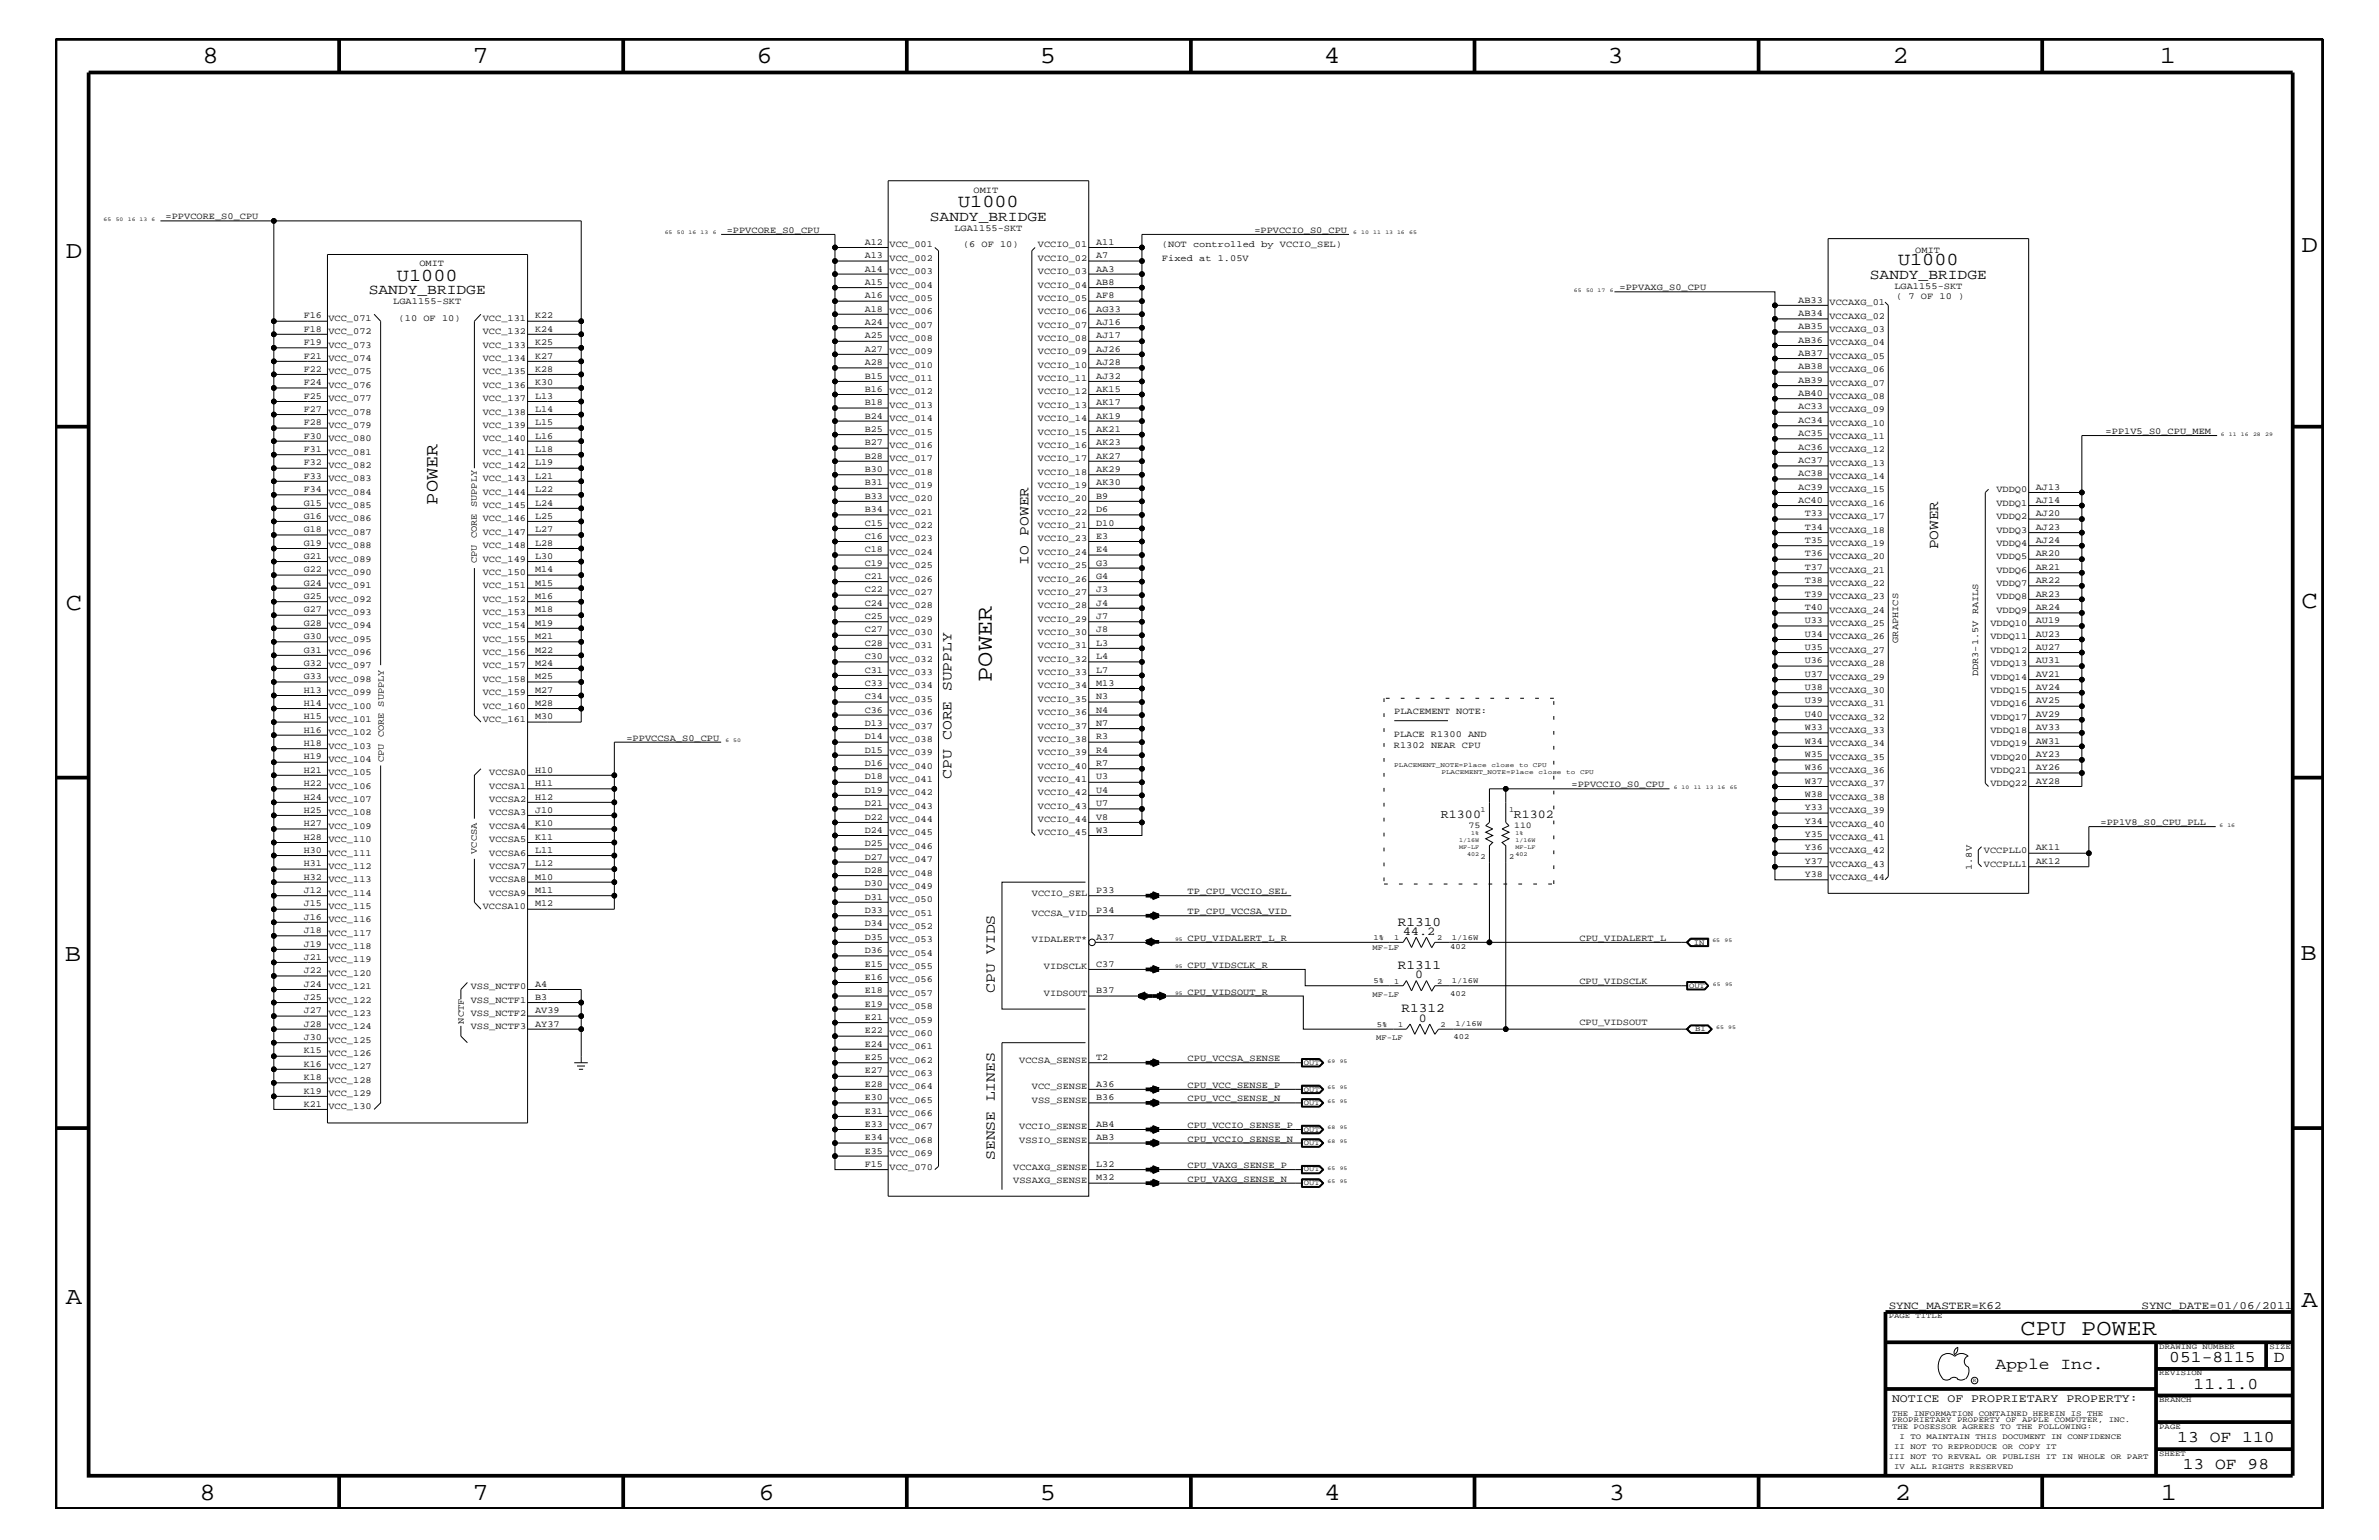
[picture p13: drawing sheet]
<svg xmlns="http://www.w3.org/2000/svg" width="432mm" height="279mm" viewBox="0 0 432 279" stroke-linecap="round" stroke-linejoin="round" font-family="sans-serif">
<defs><g id="words">
<g font-size="4.5">
<text x="36.7" y="11.5">8</text>
<text x="85.8" y="11.5">7</text>
<text x="137.3" y="11.5">6</text>
<text x="188.7" y="11.5">5</text>
<text x="240.3" y="11.5">4</text>
<text x="291.8" y="11.5">3</text>
<text x="343.5" y="11.5">2</text>
<text x="392" y="11.5">1</text>
<text x="11.9" y="46.8">D</text>
<text x="417.7" y="45.7">D</text>
<text x="11.9" y="110.6">C</text>
<text x="417.7" y="110.3">C</text>
<text x="11.8" y="174.3">B</text>
<text x="417.6" y="174.2">B</text>
<text x="11.9" y="236.7">A</text>
<text x="417.7" y="237.1">A</text>
<text x="36.2" y="272.1">8</text>
<text x="85.8" y="272.1">7</text>
<text x="137.7" y="272.1">6</text>
<text x="188.7" y="272.1">5</text>
<text x="240.4" y="272.1">4</text>
<text x="292" y="272.1">3</text>
<text x="343.9" y="272.1">2</text>
<text x="392.2" y="272.1">1</text>
</g>
<g font-size="4.1">
<text x="180" y="123.7" transform="rotate(-90 180 123.7)">POWER</text>
<text x="366.7" y="242.3">CPU POWER</text>
</g>
<g font-size="3.3">
<text x="173.9" y="37.6">U1000</text>
<text x="72.1" y="51">U1000</text>
<text x="344.5" y="48.1">U1000</text>
<text x="79.4" y="91.6" transform="rotate(-90 79.4 91.6)">POWER</text>
</g>
<g font-size="3">
<text x="362.2" y="248.4">Apple Inc.</text>
<text x="393.7" y="247.1">051-8115</text>
<text x="398.1" y="252">11.1.0</text>
<text x="412.7" y="247.1">D</text>
<text x="395.2" y="261.6">13 OF 110</text>
<text x="396.2" y="266.6">13 OF 98</text>
</g>
<g font-size="2.6">
<text x="168.8" y="40.1">SANDY_BRIDGE</text>
<text x="66.9" y="53.4">SANDY_BRIDGE</text>
<text x="339.4" y="50.6">SANDY_BRIDGE</text>
<text x="351.8" y="99.7" transform="rotate(-90 351.8 99.7)">POWER</text>
<text x="186.7" y="102.5" transform="rotate(-90 186.7 102.5)">IO POWER</text>
<text x="172.7" y="141.3" transform="rotate(-90 172.7 141.3)">CPU CORE SUPPLY</text>
<text x="180.6" y="180.1" transform="rotate(-90 180.6 180.1)">CPU VIDS</text>
<text x="180.6" y="210.4" transform="rotate(-90 180.6 210.4)">SENSE LINES</text>
</g>
<g font-size="2.4">
<text x="253.7" y="168">R1310</text>
<text x="253.7" y="175.8">R1311</text>
<text x="254.4" y="183.7">R1312</text>
</g>
<g font-size="2.2">
<text x="261.5" y="148.4">R1300</text>
<text x="274.7" y="148.4">R1302</text>
<text x="254.6" y="169.7">44.2</text>
<text x="256.8" y="177.5">0</text>
<text x="257.5" y="185.4">0</text>
</g>
<text font-size="2.1" x="343.4" y="254.4">NOTICE OF PROPRIETARY PROPERTY:</text>
<g font-size="2">
<text x="342.8" y="237.4">SYNC_MASTER=K62</text>
<text x="388.7" y="237.4">SYNC_DATE=01/06/2011</text>
</g>
<g font-size="1.7">
<text x="176.7" y="35">OMIT</text>
<text x="30.1" y="39.8">=PPVCORE_S0_CPU</text>
<text x="173.2" y="41.9">LGA1155-SKT</text>
<text x="131.9" y="42.3">=PPVCORE_S0_CPU</text>
<text x="157" y="46.8">A13</text>
<text x="157" y="44.4">A12</text>
<text x="161.5" y="47.4">VCC_002</text>
<text x="161.5" y="44.9">VCC_001</text>
<text x="174.8" y="44.8">(6 OF 10)</text>
<text x="188.4" y="44.9">VCCIO_01</text>
<text x="188.4" y="47.4">VCCIO_02</text>
<text x="199" y="46.8">A7</text>
<text x="199" y="44.4">A11</text>
<text x="210.9" y="47.4">Fixed at 1.05V</text>
<text x="210.9" y="44.9">(NOT controlled by VCCIO_SEL)</text>
<text x="227.7" y="42.3">=PPVCCIO_S0_CPU</text>
<text x="347.6" y="45.9">OMIT</text>
<text x="76.1" y="48.3">OMIT</text>
<text x="157" y="51.7">A15</text>
<text x="157" y="49.3">A14</text>
<text x="161.5" y="52.2">VCC_004</text>
<text x="161.5" y="49.7">VCC_003</text>
<text x="188.4" y="49.7">VCCIO_03</text>
<text x="188.4" y="52.2">VCCIO_04</text>
<text x="199" y="51.7">AB8</text>
<text x="199" y="49.3">AA3</text>
<text x="294" y="52.7">=PPVAXG_S0_CPU</text>
<text x="343.8" y="52.4">LGA1155-SKT</text>
<text x="55.1" y="57.8">F16</text>
<text x="59.6" y="58.3">VCC_071</text>
<text x="71.4" y="55.2">LGA1155-SKT</text>
<text x="72.3" y="58.3">(10 OF 10)</text>
<text x="87.6" y="58.3">VCC_131</text>
<text x="97.1" y="57.8">K22</text>
<text x="157" y="59">A24</text>
<text x="157" y="56.6">A18</text>
<text x="157" y="54.1">A16</text>
<text x="161.5" y="59.5">VCC_007</text>
<text x="161.5" y="57">VCC_006</text>
<text x="161.5" y="54.6">VCC_005</text>
<text x="188.4" y="59.5">VCCIO_07</text>
<text x="188.4" y="57">VCCIO_06</text>
<text x="188.4" y="54.6">VCCIO_05</text>
<text x="199" y="59">AJ16</text>
<text x="199" y="56.6">AG33</text>
<text x="199" y="54.1">AF8</text>
<text x="326.4" y="59.7">AB35</text>
<text x="326.4" y="57.3">AB34</text>
<text x="326.4" y="54.9">AB33</text>
<text x="332.1" y="57.9">VCCAXG_02</text>
<text x="332.1" y="55.4">VCCAXG_01</text>
<text x="344.2" y="54.2">( 7 OF 10 )</text>
<text x="55.1" y="65.1">F21</text>
<text x="55.1" y="62.6">F19</text>
<text x="55.1" y="60.2">F18</text>
<text x="59.6" y="63.1">VCC_073</text>
<text x="59.6" y="60.6">VCC_072</text>
<text x="59.6" y="65.6">VCC_074</text>
<text x="87.6" y="60.6">VCC_132</text>
<text x="87.6" y="63.1">VCC_133</text>
<text x="87.6" y="65.6">VCC_134</text>
<text x="97.1" y="65.1">K27</text>
<text x="97.1" y="62.6">K25</text>
<text x="97.1" y="60.2">K24</text>
<text x="157" y="63.9">A27</text>
<text x="157" y="61.4">A25</text>
<text x="161.5" y="64.3">VCC_009</text>
<text x="161.5" y="61.9">VCC_008</text>
<text x="188.4" y="61.9">VCCIO_08</text>
<text x="188.4" y="64.3">VCCIO_09</text>
<text x="199" y="63.9">AJ26</text>
<text x="199" y="61.4">AJ17</text>
<text x="326.4" y="64.6">AB37</text>
<text x="326.4" y="62.2">AB36</text>
<text x="332.1" y="62.7">VCCAXG_04</text>
<text x="332.1" y="65.1">VCCAXG_05</text>
<text x="332.1" y="60.2">VCCAXG_03</text>
<text x="55.1" y="69.9">F24</text>
<text x="55.1" y="67.5">F22</text>
<text x="59.6" y="70.4">VCC_076</text>
<text x="59.6" y="67.9">VCC_075</text>
<text x="87.6" y="67.9">VCC_135</text>
<text x="87.6" y="70.4">VCC_136</text>
<text x="97.1" y="69.9">K30</text>
<text x="97.1" y="67.5">K28</text>
<text x="157" y="71.1">B16</text>
<text x="157" y="68.7">B15</text>
<text x="157" y="66.2">A28</text>
<text x="161.5" y="69.2">VCC_011</text>
<text x="161.5" y="66.7">VCC_010</text>
<text x="161.5" y="71.6">VCC_012</text>
<text x="188.4" y="71.6">VCCIO_12</text>
<text x="188.4" y="69.2">VCCIO_11</text>
<text x="188.4" y="66.7">VCCIO_10</text>
<text x="199" y="71.1">AK15</text>
<text x="199" y="68.7">AJ32</text>
<text x="199" y="66.2">AJ28</text>
<text x="326.4" y="71.9">AB40</text>
<text x="326.4" y="69.5">AB39</text>
<text x="326.4" y="67">AB38</text>
<text x="332.1" y="67.5">VCCAXG_06</text>
<text x="332.1" y="70">VCCAXG_07</text>
<text x="55.1" y="77.2">F28</text>
<text x="55.1" y="74.7">F27</text>
<text x="55.1" y="72.3">F25</text>
<text x="59.6" y="72.8">VCC_077</text>
<text x="59.6" y="75.2">VCC_078</text>
<text x="59.6" y="77.7">VCC_079</text>
<text x="87.6" y="72.8">VCC_137</text>
<text x="87.6" y="75.2">VCC_138</text>
<text x="87.6" y="77.7">VCC_139</text>
<text x="97.1" y="77.2">L15</text>
<text x="97.1" y="74.7">L14</text>
<text x="97.1" y="72.3">L13</text>
<text x="157" y="76">B24</text>
<text x="157" y="73.5">B18</text>
<text x="161.5" y="76.4">VCC_014</text>
<text x="161.5" y="74">VCC_013</text>
<text x="188.4" y="76.4">VCCIO_14</text>
<text x="188.4" y="74">VCCIO_13</text>
<text x="199" y="76">AK19</text>
<text x="199" y="73.5">AK17</text>
<text x="326.4" y="76.7">AC34</text>
<text x="326.4" y="74.3">AC33</text>
<text x="332.1" y="74.8">VCCAXG_09</text>
<text x="332.1" y="77.2">VCCAXG_10</text>
<text x="332.1" y="72.3">VCCAXG_08</text>
<text x="55.1" y="82">F31</text>
<text x="55.1" y="79.6">F30</text>
<text x="59.6" y="82.5">VCC_081</text>
<text x="59.6" y="80">VCC_080</text>
<text x="87.6" y="80">VCC_140</text>
<text x="87.6" y="82.5">VCC_141</text>
<text x="97.1" y="82">L18</text>
<text x="97.1" y="79.6">L16</text>
<text x="157" y="83.3">B28</text>
<text x="157" y="80.8">B27</text>
<text x="157" y="78.3">B25</text>
<text x="161.5" y="83.7">VCC_017</text>
<text x="161.5" y="81.3">VCC_016</text>
<text x="161.5" y="78.9">VCC_015</text>
<text x="188.4" y="83.7">VCCIO_17</text>
<text x="188.4" y="78.9">VCCIO_15</text>
<text x="188.4" y="81.3">VCCIO_16</text>
<text x="199" y="83.3">AK27</text>
<text x="199" y="80.8">AK23</text>
<text x="199" y="78.3">AK21</text>
<text x="326.4" y="81.6">AC36</text>
<text x="326.4" y="79.2">AC35</text>
<text x="332.1" y="79.6">VCCAXG_11</text>
<text x="332.1" y="82.1">VCCAXG_12</text>
<text x="382.2" y="78.8">=PP1V5_S0_CPU_MEM</text>
<text x="55.1" y="89.3">F34</text>
<text x="55.1" y="86.9">F33</text>
<text x="55.1" y="84.4">F32</text>
<text x="59.6" y="87.3">VCC_083</text>
<text x="59.6" y="89.8">VCC_084</text>
<text x="59.6" y="84.9">VCC_082</text>
<text x="87.6" y="84.9">VCC_142</text>
<text x="87.6" y="87.3">VCC_143</text>
<text x="87.6" y="89.8">VCC_144</text>
<text x="97.1" y="89.3">L22</text>
<text x="97.1" y="86.9">L21</text>
<text x="97.1" y="84.4">L19</text>
<text x="157" y="88.1">B31</text>
<text x="157" y="85.6">B30</text>
<text x="161.5" y="88.6">VCC_019</text>
<text x="161.5" y="86.1">VCC_018</text>
<text x="188.4" y="86.1">VCCIO_18</text>
<text x="188.4" y="88.6">VCCIO_19</text>
<text x="199" y="88.1">AK30</text>
<text x="199" y="85.6">AK29</text>
<text x="326.4" y="88.8">AC39</text>
<text x="326.4" y="86.4">AC38</text>
<text x="326.4" y="84">AC37</text>
<text x="332.1" y="84.5">VCCAXG_13</text>
<text x="332.1" y="86.9">VCCAXG_14</text>
<text x="332.1" y="89.4">VCCAXG_15</text>
<text x="362.4" y="89.4">VDDQ0</text>
<text x="369.5" y="88.8">AJ13</text>
<text x="55.1" y="94.2">G16</text>
<text x="55.1" y="91.7">G15</text>
<text x="59.6" y="94.6">VCC_086</text>
<text x="59.6" y="92.2">VCC_085</text>
<text x="87.6" y="92.2">VCC_145</text>
<text x="87.6" y="94.6">VCC_146</text>
<text x="97.1" y="94.2">L25</text>
<text x="97.1" y="91.7">L24</text>
<text x="157" y="95.4">C15</text>
<text x="157" y="92.9">B34</text>
<text x="157" y="90.5">B33</text>
<text x="161.5" y="95.9">VCC_022</text>
<text x="161.5" y="93.4">VCC_021</text>
<text x="161.5" y="91">VCC_020</text>
<text x="188.4" y="95.9">VCCIO_21</text>
<text x="188.4" y="93.4">VCCIO_22</text>
<text x="188.4" y="91">VCCIO_20</text>
<text x="199" y="92.9">D6</text>
<text x="199" y="95.4">D10</text>
<text x="199" y="90.5">B9</text>
<text x="326.4" y="91.3">AC40</text>
<text x="327.6" y="93.7">T33</text>
<text x="332.1" y="94.2">VCCAXG_17</text>
<text x="332.1" y="91.7">VCCAXG_16</text>
<text x="362.4" y="91.7">VDDQ1</text>
<text x="362.4" y="94.2">VDDQ2</text>
<text x="369.5" y="93.7">AJ20</text>
<text x="369.5" y="91.3">AJ14</text>
<text x="55.1" y="101.4">G21</text>
<text x="55.1" y="99">G19</text>
<text x="55.1" y="96.5">G18</text>
<text x="59.6" y="101.9">VCC_089</text>
<text x="59.6" y="99.5">VCC_088</text>
<text x="59.6" y="97.1">VCC_087</text>
<text x="87.6" y="97.1">VCC_147</text>
<text x="87.6" y="99.5">VCC_148</text>
<text x="87.6" y="101.9">VCC_149</text>
<text x="97.1" y="101.4">L30</text>
<text x="97.1" y="99">L28</text>
<text x="97.1" y="96.5">L27</text>
<text x="157" y="100.2">C18</text>
<text x="157" y="97.7">C16</text>
<text x="161.5" y="98.2">VCC_023</text>
<text x="161.5" y="100.7">VCC_024</text>
<text x="188.4" y="100.7">VCCIO_24</text>
<text x="188.4" y="98.2">VCCIO_23</text>
<text x="199" y="100.2">E4</text>
<text x="199" y="97.7">E3</text>
<text x="327.6" y="101">T36</text>
<text x="327.6" y="98.6">T35</text>
<text x="327.6" y="96.1">T34</text>
<text x="332.1" y="101.5">VCCAXG_20</text>
<text x="332.1" y="96.6">VCCAXG_18</text>
<text x="332.1" y="99">VCCAXG_19</text>
<text x="362.4" y="101.5">VDDQ5</text>
<text x="362.4" y="96.6">VDDQ3</text>
<text x="362.4" y="99">VDDQ4</text>
<text x="369.5" y="101">AR20</text>
<text x="369.5" y="98.6">AJ24</text>
<text x="369.5" y="96.1">AJ23</text>
<text x="55.1" y="106.3">G24</text>
<text x="55.1" y="103.8">G22</text>
<text x="59.6" y="106.7">VCC_091</text>
<text x="59.6" y="104.3">VCC_090</text>
<text x="86.5" y="102.1" transform="rotate(-90 86.5 102.1)">CPU CORE SUPPLY</text>
<text x="87.6" y="104.3">VCC_150</text>
<text x="87.6" y="106.7">VCC_151</text>
<text x="97.1" y="106.3">M15</text>
<text x="97.1" y="103.8">M14</text>
<text x="157" y="107.5">C22</text>
<text x="157" y="105">C21</text>
<text x="157" y="102.6">C19</text>
<text x="161.5" y="108">VCC_027</text>
<text x="161.5" y="105.5">VCC_026</text>
<text x="161.5" y="103.1">VCC_025</text>
<text x="188.4" y="103.1">VCCIO_25</text>
<text x="188.4" y="105.5">VCCIO_26</text>
<text x="188.4" y="108">VCCIO_27</text>
<text x="199" y="107.5">J3</text>
<text x="199" y="105">G4</text>
<text x="199" y="102.6">G3</text>
<text x="327.6" y="105.9">T38</text>
<text x="327.6" y="103.4">T37</text>
<text x="332.1" y="103.9">VCCAXG_21</text>
<text x="332.1" y="106.3">VCCAXG_22</text>
<text x="362.4" y="103.9">VDDQ6</text>
<text x="362.4" y="106.3">VDDQ7</text>
<text x="369.5" y="105.9">AR22</text>
<text x="369.5" y="103.4">AR21</text>
<text x="55.1" y="113.6">G28</text>
<text x="55.1" y="111.1">G27</text>
<text x="55.1" y="108.7">G25</text>
<text x="59.6" y="109.2">VCC_092</text>
<text x="59.6" y="111.6">VCC_093</text>
<text x="59.6" y="114">VCC_094</text>
<text x="87.6" y="109.2">VCC_152</text>
<text x="87.6" y="111.6">VCC_153</text>
<text x="87.6" y="114">VCC_154</text>
<text x="97.1" y="113.6">M19</text>
<text x="97.1" y="111.1">M18</text>
<text x="97.1" y="108.7">M16</text>
<text x="157" y="112.3">C25</text>
<text x="157" y="109.9">C24</text>
<text x="161.5" y="112.8">VCC_029</text>
<text x="161.5" y="110.3">VCC_028</text>
<text x="188.4" y="110.3">VCCIO_28</text>
<text x="188.4" y="112.8">VCCIO_29</text>
<text x="199" y="112.3">J7</text>
<text x="199" y="109.9">J4</text>
<text x="327.6" y="113.1">U33</text>
<text x="327.6" y="110.7">T40</text>
<text x="327.6" y="108.2">T39</text>
<text x="332.1" y="108.7">VCCAXG_23</text>
<text x="332.1" y="111.2">VCCAXG_24</text>
<text x="332.1" y="113.6">VCCAXG_25</text>
<text x="361.3" y="113.6">VDDQ10</text>
<text x="362.4" y="108.7">VDDQ8</text>
<text x="362.4" y="111.2">VDDQ9</text>
<text x="369.5" y="110.7">AR24</text>
<text x="369.5" y="108.2">AR23</text>
<text x="369.5" y="113.1">AU19</text>
<text x="55.1" y="118.4">G31</text>
<text x="55.1" y="115.9">G30</text>
<text x="59.6" y="118.9">VCC_096</text>
<text x="59.6" y="116.4">VCC_095</text>
<text x="87.6" y="118.9">VCC_156</text>
<text x="87.6" y="116.4">VCC_155</text>
<text x="97.1" y="118.4">M22</text>
<text x="97.1" y="115.9">M21</text>
<text x="157" y="119.6">C30</text>
<text x="157" y="117.2">C28</text>
<text x="157" y="114.8">C27</text>
<text x="161.5" y="117.6">VCC_031</text>
<text x="161.5" y="115.3">VCC_030</text>
<text x="188.4" y="115.3">VCCIO_30</text>
<text x="188.4" y="117.6">VCCIO_31</text>
<text x="199" y="119.6">L4</text>
<text x="199" y="117.2">L3</text>
<text x="199" y="114.8">J8</text>
<text x="327.6" y="118">U35</text>
<text x="327.6" y="115.5">U34</text>
<text x="332.1" y="116">VCCAXG_26</text>
<text x="332.1" y="118.4">VCCAXG_27</text>
<text x="344.5" y="116.6" transform="rotate(-90 344.5 116.6)">GRAPHICS</text>
<text x="361.3" y="116">VDDQ11</text>
<text x="361.3" y="118.4">VDDQ12</text>
<text x="369.5" y="118">AU27</text>
<text x="369.5" y="115.5">AU23</text>
<text x="55.1" y="125.7">H13</text>
<text x="55.1" y="123.2">G33</text>
<text x="55.1" y="120.8">G32</text>
<text x="59.6" y="121.3">VCC_097</text>
<text x="59.6" y="123.7">VCC_098</text>
<text x="87.6" y="121.3">VCC_157</text>
<text x="87.6" y="123.7">VCC_158</text>
<text x="97.1" y="125.7">M27</text>
<text x="97.1" y="123.2">M25</text>
<text x="97.1" y="120.8">M24</text>
<text x="157" y="124.4">C33</text>
<text x="157" y="122">C31</text>
<text x="161.5" y="124.9">VCC_034</text>
<text x="161.5" y="122.5">VCC_033</text>
<text x="161.5" y="120.1">VCC_032</text>
<text x="188.4" y="120.1">VCCIO_32</text>
<text x="188.4" y="124.9">VCCIO_34</text>
<text x="188.4" y="122.5">VCCIO_33</text>
<text x="199" y="124.4">M13</text>
<text x="199" y="122">L7</text>
<text x="327.6" y="125.3">U38</text>
<text x="327.6" y="122.8">U37</text>
<text x="327.6" y="120.3">U36</text>
<text x="332.1" y="120.8">VCCAXG_28</text>
<text x="332.1" y="123.3">VCCAXG_29</text>
<text x="332.1" y="125.7">VCCAXG_30</text>
<text x="359.1" y="122.7" transform="rotate(-90 359.1 122.7)">DDR3-1.5V RAILS</text>
<text x="361.3" y="125.7">VDDQ15</text>
<text x="361.3" y="120.8">VDDQ13</text>
<text x="361.3" y="123.3">VDDQ14</text>
<text x="369.5" y="125.3">AV24</text>
<text x="369.5" y="122.8">AV21</text>
<text x="369.5" y="120.3">AU31</text>
<text x="55.1" y="130.5">H15</text>
<text x="55.1" y="128">H14</text>
<text x="59.6" y="128.6">VCC_100</text>
<text x="59.6" y="131">VCC_101</text>
<text x="59.6" y="126.2">VCC_099</text>
<text x="87.6" y="126.2">VCC_159</text>
<text x="87.6" y="128.6">VCC_160</text>
<text x="87.6" y="131">VCC_161</text>
<text x="97.1" y="130.5">M30</text>
<text x="97.1" y="128">M28</text>
<text x="157" y="131.7">D13</text>
<text x="157" y="129.3">C36</text>
<text x="157" y="126.9">C34</text>
<text x="161.5" y="129.7">VCC_036</text>
<text x="161.5" y="127.4">VCC_035</text>
<text x="188.4" y="129.7">VCCIO_36</text>
<text x="188.4" y="127.4">VCCIO_35</text>
<text x="199" y="131.7">N7</text>
<text x="199" y="129.3">N4</text>
<text x="199" y="126.9">N3</text>
<text x="253.1" y="129.6">PLACEMENT NOTE:</text>
<text x="327.6" y="130.1">U40</text>
<text x="327.6" y="127.6">U39</text>
<text x="332.1" y="128.1">VCCAXG_31</text>
<text x="332.1" y="130.6">VCCAXG_32</text>
<text x="361.3" y="130.6">VDDQ17</text>
<text x="361.3" y="128.1">VDDQ16</text>
<text x="369.5" y="130.1">AV29</text>
<text x="369.5" y="127.6">AV25</text>
<text x="55.1" y="137.8">H19</text>
<text x="55.1" y="135.3">H18</text>
<text x="55.1" y="133">H16</text>
<text x="59.6" y="135.8">VCC_103</text>
<text x="59.6" y="133.4">VCC_102</text>
<text x="113.7" y="134.4">=PPVCCSA_S0_CPU</text>
<text x="157" y="136.6">D15</text>
<text x="157" y="134.1">D14</text>
<text x="161.5" y="137">VCC_039</text>
<text x="161.5" y="132.2">VCC_037</text>
<text x="161.5" y="134.6">VCC_038</text>
<text x="188.4" y="137">VCCIO_39</text>
<text x="188.4" y="134.6">VCCIO_38</text>
<text x="188.4" y="132.2">VCCIO_37</text>
<text x="199" y="136.6">R4</text>
<text x="199" y="134.1">R3</text>
<text x="253" y="135.7">R1302 NEAR CPU</text>
<text x="253" y="133.8">PLACE R1300 AND</text>
<text x="327.6" y="137.4">W35</text>
<text x="327.6" y="134.9">W34</text>
<text x="327.6" y="132.5">W33</text>
<text x="332.1" y="133">VCCAXG_33</text>
<text x="332.1" y="135.4">VCCAXG_34</text>
<text x="332.1" y="137.9">VCCAXG_35</text>
<text x="361.3" y="133">VDDQ18</text>
<text x="361.3" y="135.4">VDDQ19</text>
<text x="361.3" y="137.9">VDDQ20</text>
<text x="369.5" y="137.4">AY23</text>
<text x="369.5" y="134.9">AW31</text>
<text x="369.5" y="132.5">AV33</text>
<text x="55.1" y="142.6">H22</text>
<text x="55.1" y="140.2">H21</text>
<text x="59.6" y="138.3">VCC_104</text>
<text x="59.6" y="143.1">VCC_106</text>
<text x="59.6" y="140.7">VCC_105</text>
<text x="69.7" y="138.3" transform="rotate(-90 69.7 138.3)">CPU CORE SUPPLY</text>
<text x="88.8" y="140.7">VCCSA0</text>
<text x="88.8" y="143.1">VCCSA1</text>
<text x="97.1" y="142.6">H11</text>
<text x="97.1" y="140.2">H10</text>
<text x="157" y="143.9">D19</text>
<text x="157" y="141.4">D18</text>
<text x="157" y="139">D16</text>
<text x="161.5" y="141.9">VCC_041</text>
<text x="161.5" y="139.5">VCC_040</text>
<text x="188.4" y="141.9">VCCIO_41</text>
<text x="188.4" y="139.5">VCCIO_40</text>
<text x="199" y="143.9">U4</text>
<text x="199" y="141.4">U3</text>
<text x="199" y="139">R7</text>
<text x="285.2" y="142.9">=PPVCCIO_S0_CPU</text>
<text x="327.6" y="142.2">W37</text>
<text x="327.6" y="139.7">W36</text>
<text x="332.1" y="140.2">VCCAXG_36</text>
<text x="332.1" y="142.7">VCCAXG_37</text>
<text x="361.3" y="140.2">VDDQ21</text>
<text x="361.3" y="142.7">VDDQ22</text>
<text x="369.5" y="142.2">AY28</text>
<text x="369.5" y="139.7">AY26</text>
<text x="55.1" y="149.9">H27</text>
<text x="55.1" y="147.5">H25</text>
<text x="55.1" y="145.1">H24</text>
<text x="59.6" y="145.6">VCC_107</text>
<text x="59.6" y="147.9">VCC_108</text>
<text x="88.8" y="145.6">VCCSA2</text>
<text x="88.8" y="147.9">VCCSA3</text>
<text x="97.1" y="149.9">K10</text>
<text x="97.1" y="147.5">J10</text>
<text x="97.1" y="145.1">H12</text>
<text x="157" y="148.7">D22</text>
<text x="157" y="146.2">D21</text>
<text x="161.5" y="149.2">VCC_044</text>
<text x="161.5" y="146.8">VCC_043</text>
<text x="161.5" y="144.3">VCC_042</text>
<text x="188.4" y="146.8">VCCIO_43</text>
<text x="188.4" y="144.3">VCCIO_42</text>
<text x="188.4" y="149.2">VCCIO_44</text>
<text x="199" y="148.7">V8</text>
<text x="199" y="146.2">U7</text>
<text x="327.6" y="149.5">Y34</text>
<text x="327.6" y="147">Y33</text>
<text x="327.6" y="144.6">W38</text>
<text x="332.1" y="145.1">VCCAXG_38</text>
<text x="332.1" y="147.5">VCCAXG_39</text>
<text x="332.1" y="150">VCCAXG_40</text>
<text x="381.3" y="149.7">=PP1V8_S0_CPU_PLL</text>
<text x="55.1" y="154.7">H30</text>
<text x="55.1" y="152.3">H28</text>
<text x="59.6" y="155.2">VCC_111</text>
<text x="59.6" y="150.4">VCC_109</text>
<text x="59.6" y="152.9">VCC_110</text>
<text x="86.5" y="154.9" transform="rotate(-90 86.5 154.9)">VCCSA</text>
<text x="88.8" y="150.4">VCCSA4</text>
<text x="88.8" y="152.9">VCCSA5</text>
<text x="88.8" y="155.2">VCCSA6</text>
<text x="97.1" y="154.7">L11</text>
<text x="97.1" y="152.3">K11</text>
<text x="157" y="156">D27</text>
<text x="157" y="153.5">D25</text>
<text x="157" y="151.1">D24</text>
<text x="161.5" y="154">VCC_046</text>
<text x="161.5" y="151.6">VCC_045</text>
<text x="188.4" y="151.6">VCCIO_45</text>
<text x="199" y="151.1">W3</text>
<text x="327.6" y="154.3">Y36</text>
<text x="327.6" y="151.9">Y35</text>
<text x="332.1" y="152.3">VCCAXG_41</text>
<text x="332.1" y="154.8">VCCAXG_42</text>
<text x="360.1" y="154.8">VCCPLL0</text>
<text x="369.5" y="154.3">AK11</text>
<text x="55.1" y="162">J12</text>
<text x="55.1" y="159.6">H32</text>
<text x="55.1" y="157.2">H31</text>
<text x="59.6" y="157.7">VCC_112</text>
<text x="59.6" y="160">VCC_113</text>
<text x="88.8" y="160">VCCSA8</text>
<text x="88.8" y="157.7">VCCSA7</text>
<text x="97.1" y="162">M11</text>
<text x="97.1" y="159.6">M10</text>
<text x="97.1" y="157.2">L12</text>
<text x="157" y="160.8">D30</text>
<text x="157" y="158.4">D28</text>
<text x="161.5" y="161.3">VCC_049</text>
<text x="161.5" y="158.9">VCC_048</text>
<text x="161.5" y="156.4">VCC_047</text>
<text x="199" y="162">P33</text>
<text x="327.6" y="159.2">Y38</text>
<text x="327.6" y="156.7">Y37</text>
<text x="332.1" y="157.3">VCCAXG_43</text>
<text x="332.1" y="159.6">VCCAXG_44</text>
<text x="357.9" y="157.8" transform="rotate(-90 357.9 157.8)">1.8V</text>
<text x="360.1" y="157.3">VCCPLL1</text>
<text x="369.5" y="156.7">AK12</text>
<text x="55.1" y="166.9">J16</text>
<text x="55.1" y="164.5">J15</text>
<text x="59.6" y="162.5">VCC_114</text>
<text x="59.6" y="165">VCC_115</text>
<text x="59.6" y="167.3">VCC_116</text>
<text x="87.6" y="165">VCCSA10</text>
<text x="88.8" y="162.5">VCCSA9</text>
<text x="97.1" y="164.5">M12</text>
<text x="157" y="165.6">D33</text>
<text x="157" y="163.3">D31</text>
<text x="161.5" y="166.1">VCC_051</text>
<text x="161.5" y="163.7">VCC_050</text>
<text x="187.3" y="166.1">VCCSA_VID</text>
<text x="187.3" y="162.5">VCCIO_SEL</text>
<text x="199" y="165.6">P34</text>
<text x="215.6" y="165.9">TP_CPU_VCCSA_VID</text>
<text x="215.6" y="162.2">TP_CPU_VCCIO_SEL</text>
<text x="55.1" y="171.7">J19</text>
<text x="55.1" y="169.3">J18</text>
<text x="59.6" y="169.8">VCC_117</text>
<text x="59.6" y="172.2">VCC_118</text>
<text x="157" y="172.9">D36</text>
<text x="157" y="170.5">D35</text>
<text x="157" y="168.1">D34</text>
<text x="161.5" y="171">VCC_053</text>
<text x="161.5" y="173.4">VCC_054</text>
<text x="161.5" y="168.6">VCC_052</text>
<text x="187.3" y="171">VIDALERT*</text>
<text x="199" y="170.5">A37</text>
<text x="215.6" y="170.7">CPU_VIDALERT_L_R</text>
<text x="286.7" y="170.7">CPU_VIDALERT_L</text>
<text x="55.1" y="179">J24</text>
<text x="55.1" y="176.6">J22</text>
<text x="55.1" y="174.2">J21</text>
<text x="59.6" y="174.6">VCC_119</text>
<text x="59.6" y="177.1">VCC_120</text>
<text x="59.6" y="179.5">VCC_121</text>
<text x="85.4" y="179.5">VSS_NCTF0</text>
<text x="97.1" y="179">A4</text>
<text x="157" y="177.7">E16</text>
<text x="157" y="175.4">E15</text>
<text x="161.5" y="175.9">VCC_055</text>
<text x="161.5" y="178.3">VCC_056</text>
<text x="189.5" y="175.9">VIDSCLK</text>
<text x="199" y="175.4">C37</text>
<text x="215.6" y="175.6">CPU_VIDSCLK_R</text>
<text x="286.7" y="178.5">CPU_VIDSCLK</text>
<text x="55.1" y="183.8">J27</text>
<text x="55.1" y="181.4">J25</text>
<text x="59.6" y="181.9">VCC_122</text>
<text x="59.6" y="184.3">VCC_123</text>
<text x="84.2" y="185.7" transform="rotate(-90 84.2 185.7)">NCTF</text>
<text x="85.4" y="184.3">VSS_NCTF2</text>
<text x="85.4" y="181.9">VSS_NCTF1</text>
<text x="97.1" y="183.8">AV39</text>
<text x="97.1" y="181.4">B3</text>
<text x="157" y="185">E21</text>
<text x="157" y="182.7">E19</text>
<text x="157" y="180.2">E18</text>
<text x="161.5" y="185.5">VCC_059</text>
<text x="161.5" y="183.1">VCC_058</text>
<text x="161.5" y="180.7">VCC_057</text>
<text x="189.5" y="180.7">VIDSOUT</text>
<text x="199" y="180.2">B37</text>
<text x="215.6" y="180.5">CPU_VIDSOUT_R</text>
<text x="55.1" y="191.1">K15</text>
<text x="55.1" y="188.7">J30</text>
<text x="55.1" y="186.3">J28</text>
<text x="59.6" y="186.7">VCC_124</text>
<text x="59.6" y="189.2">VCC_125</text>
<text x="59.6" y="191.6">VCC_126</text>
<text x="85.4" y="186.7">VSS_NCTF3</text>
<text x="97.1" y="186.3">AY37</text>
<text x="157" y="189.9">E24</text>
<text x="157" y="187.5">E22</text>
<text x="161.5" y="190.4">VCC_061</text>
<text x="161.5" y="188">VCC_060</text>
<text x="286.7" y="186">CPU_VIDSOUT</text>
<text x="55.1" y="195.9">K18</text>
<text x="55.1" y="193.6">K16</text>
<text x="59.6" y="196.5">VCC_128</text>
<text x="59.6" y="194">VCC_127</text>
<text x="157" y="197.2">E28</text>
<text x="157" y="194.8">E27</text>
<text x="157" y="192.3">E25</text>
<text x="161.5" y="197.6">VCC_064</text>
<text x="161.5" y="195.3">VCC_063</text>
<text x="161.5" y="192.8">VCC_062</text>
<text x="185" y="192.8">VCCSA_SENSE</text>
<text x="187.3" y="197.6">VCC_SENSE</text>
<text x="199" y="192.3">T2</text>
<text x="199" y="197.2">A36</text>
<text x="215.6" y="192.6">CPU_VCCSA_SENSE</text>
<text x="215.6" y="197.4">CPU_VCC_SENSE_P</text>
<text x="55.1" y="200.9">K21</text>
<text x="55.1" y="198.4">K19</text>
<text x="59.6" y="198.9">VCC_129</text>
<text x="59.6" y="201.3">VCC_130</text>
<text x="157" y="202">E31</text>
<text x="157" y="199.6">E30</text>
<text x="161.5" y="202.6">VCC_066</text>
<text x="161.5" y="200.1">VCC_065</text>
<text x="187.3" y="200.1">VSS_SENSE</text>
<text x="199" y="199.6">B36</text>
<text x="215.6" y="199.8">CPU_VCC_SENSE_N</text>
<text x="157" y="209.3">E35</text>
<text x="157" y="206.9">E34</text>
<text x="157" y="204.4">E33</text>
<text x="161.5" y="209.7">VCC_069</text>
<text x="161.5" y="207.4">VCC_068</text>
<text x="161.5" y="204.9">VCC_067</text>
<text x="185" y="204.9">VCCIO_SENSE</text>
<text x="185" y="207.4">VSSIO_SENSE</text>
<text x="199" y="206.9">AB3</text>
<text x="199" y="204.4">AB4</text>
<text x="215.6" y="207.1">CPU_VCCIO_SENSE_N</text>
<text x="215.6" y="204.7">CPU_VCCIO_SENSE_P</text>
<text x="157" y="211.7">F15</text>
<text x="161.5" y="212.2">VCC_070</text>
<text x="183.9" y="212.2">VCCAXG_SENSE</text>
<text x="183.9" y="214.7">VSSAXG_SENSE</text>
<text x="199" y="214.2">M32</text>
<text x="199" y="211.7">L32</text>
<text x="215.6" y="214.4">CPU_VAXG_SENSE_N</text>
<text x="215.6" y="211.9">CPU_VAXG_SENSE_P</text>
</g>
<g font-size="1.6">
<text x="266.5" y="150.2">75</text>
<text x="274.8" y="150.2">110</text>
</g>
<g font-size="1.4">
<text x="268.7" y="147.3">1</text>
<text x="273.9" y="147.3">1</text>
<text x="268.7" y="155.8">2</text>
<text x="273.9" y="155.8">2</text>
<text x="249.1" y="172.3">MF-LF</text>
<text x="249.3" y="170.5">1%</text>
<text x="253.1" y="170.6">1</text>
<text x="260.9" y="170.6">2</text>
<text x="263.2" y="172.2">402</text>
<text x="263.5" y="170.5">1/16W</text>
<text x="307.4" y="171.4">IN</text>
<text x="249.3" y="178.4">5%</text>
<text x="253.1" y="178.5">1</text>
<text x="260.9" y="178.5">2</text>
<text x="263.5" y="178.3">1/16W</text>
<text x="306.6" y="179.2">OUT</text>
<text x="249.1" y="180.9">MF-LF</text>
<text x="263.2" y="180.7">402</text>
<text x="249.8" y="188.7">MF-LF</text>
<text x="249.9" y="186.3">5%</text>
<text x="253.7" y="186.4">1</text>
<text x="261.5" y="186.4">2</text>
<text x="263.8" y="188.6">402</text>
<text x="264.2" y="186.2">1/16W</text>
<text x="307.7" y="187.1">BI</text>
<text x="236.6" y="193.2">OUT</text>
<text x="236.6" y="198.1">OUT</text>
<text x="236.6" y="200.4">OUT</text>
<text x="236.6" y="205.3">OUT</text>
<text x="236.6" y="207.7">OUT</text>
<text x="236.6" y="212.5">OUT</text>
<text x="236.6" y="215">OUT</text>
<text x="342.8" y="239.2">PAGE TITLE</text>
<text x="391.9" y="244.7">DRAWING NUMBER</text>
<text x="411.9" y="244.7">SIZE</text>
<text x="391.9" y="249.5">REVISION</text>
<text x="343.4" y="256.8">THE INFORMATION CONTAINED HEREIN IS THE</text>
<text x="391.9" y="254.4">BRANCH</text>
<text x="343.4" y="259.3">THE POSESSOR AGREES TO THE FOLLOWING:</text>
<text x="343.4" y="258">PROPRIETARY PROPERTY OF APPLE COMPUTER, INC.</text>
<text x="343.8" y="262.9">II NOT TO REPRODUCE OR COPY IT</text>
<text x="344.8" y="261.1">I TO MAINTAIN THIS DOCUMENT IN CONFIDENCE</text>
<text x="391.9" y="259.3">PAGE</text>
<text x="342.8" y="264.7">III NOT TO REVEAL OR PUBLISH IT IN WHOLE OR PART</text>
<text x="343.8" y="266.6">IV ALL RIGHTS RESERVED</text>
<text x="391.9" y="264.1">SHEET</text>
</g>
<g font-size="1.2">
<text x="253.1" y="139.2">PLACEMENT_NOTE=Place</text>
<text x="261.6" y="140.4">PLACEMENT_NOTE=Place</text>
<text x="270.7" y="139.2">close</text>
<text x="275.7" y="139.2">to</text>
<text x="278.2" y="139.2">CPU</text>
<text x="279.2" y="140.4">close</text>
<text x="284.3" y="140.4">to</text>
<text x="286.8" y="140.4">CPU</text>
</g>
<g font-size="1.1">
<text x="264.8" y="154">MF-LF</text>
<text x="264.8" y="152.9">1/16W</text>
<text x="266.3" y="155.2">402</text>
<text x="267" y="151.6">1%</text>
<text x="275.1" y="155.2">402</text>
<text x="275.1" y="152.9">1/16W</text>
<text x="275.1" y="154">MF-LF</text>
<text x="275.1" y="151.6">1%</text>
</g>
<g font-size="1">
<text x="18.8" y="40.1">65</text>
<text x="21" y="40.1">50</text>
<text x="23.2" y="40.1">16 13</text>
<text x="27.5" y="40.1">6</text>
<text x="120.7" y="42.5">65</text>
<text x="122.9" y="42.5">50 16</text>
<text x="127.2" y="42.5">13</text>
<text x="129.4" y="42.5">6</text>
<text x="245.6" y="42.5">6</text>
<text x="247.1" y="42.5">10</text>
<text x="249.3" y="42.5">11</text>
<text x="251.5" y="42.5">13 16</text>
<text x="255.8" y="42.5">65</text>
<text x="285.7" y="52.9">65</text>
<text x="287.9" y="52.9">50 17</text>
<text x="292.2" y="52.9">6</text>
<text x="403.1" y="79">6</text>
<text x="404.5" y="79">11</text>
<text x="406.7" y="79">16</text>
<text x="408.9" y="79">28</text>
<text x="411.1" y="79">29</text>
<text x="131.7" y="134.6">6</text>
<text x="133.1" y="134.6">50</text>
<text x="303.8" y="143.1">6</text>
<text x="305.2" y="143.1">10</text>
<text x="307.4" y="143.1">11</text>
<text x="309.6" y="143.1">13 16</text>
<text x="313.9" y="143.1">65</text>
<text x="402.8" y="150">6</text>
<text x="404.3" y="150">16</text>
<text x="213.3" y="170.7">95</text>
<text x="310.8" y="171">65</text>
<text x="313" y="171">95</text>
<text x="213.3" y="175.6">95</text>
<text x="310.9" y="178.8">65</text>
<text x="313.1" y="178.8">95</text>
<text x="213.3" y="180.5">95</text>
<text x="311.5" y="186.7">65</text>
<text x="313.7" y="186.7">95</text>
<text x="241" y="192.8">69</text>
<text x="241" y="197.6">65</text>
<text x="243.2" y="192.8">95</text>
<text x="243.2" y="197.6">95</text>
<text x="241" y="200.1">65</text>
<text x="243.2" y="200.1">95</text>
<text x="241" y="204.9">68</text>
<text x="241" y="207.4">68</text>
<text x="243.2" y="204.9">95</text>
<text x="243.2" y="207.4">95</text>
<text x="241" y="212.2">65</text>
<text x="241" y="214.7">65</text>
<text x="243.2" y="212.2">95</text>
<text x="243.2" y="214.7">95</text>
<text x="358.1" y="250.7">R</text>
</g>
</g></defs>
<g fill="none" stroke="#000" stroke-width=".18">
<path d="M161.2 32.8h36.4v184.2h-36.4zM29.1 40.1h20.6v18.2h9.7M49.7 40.1h55.8v90.9h-9.7M49.7 58.3v2.3M59.4 46.2h36.4v157.5h-36.4zM67.9 57l1.2 1.3v62.4M87.3 57l-1.2 1.3v26.6M95.8 58.3h9.7M130.9 42.5h20.7v2.4M151.6 44.9v2.5h9.6M151.6 47.4v2.3h9.6M151.6 49.7v2.5h9.6"/>
<path d="M151.6 52.2v2.4h9.6M151.6 54.6v2.4h9.6M151.6 57v2.5h9.6M151.6 59.5v2.4h9.6M151.6 44.9h9.6M169.7 44.9l.6 .6v166.1l-.6 .6M187.9 44.9l-.6 .6v105.5l.6 .6M197.6 44.9h9.7M197.6 47.4h9.7M197.6 57h9.7M197.6 59.5h9.7M207.3 44.9v4.8h-9.7"/>
<path d="M207.3 49.7v2.5h-9.7M207.3 52.2v2.4h-9.7M207.3 57v4.9h-9.7M207.3 54.6v2.4M244.9 42.5h-37.6v2.4M293 52.9h29.2v2.5h9.6M322.2 55.4v2.5h9.6M322.2 57.9v2.3h9.6M331.8 43.3h36.4v118.8h-36.4zM342.1 54.8l.6 .6v103.6l-.6 .6M49.7 63.1v2.5M49.7 67.9v2.5"/>
<path d="M49.7 72.8v2.4M49.7 77.7v2.3M59.4 75.2h-9.7v2.5h9.7M59.4 70.4h-9.7v2.4h9.7M59.4 65.6h-9.7v2.3h9.7M59.4 60.6h-9.7v2.5h9.7M95.8 60.6h9.7M95.8 63.1h9.7M95.8 65.6h9.7M95.8 67.9h9.7M95.8 70.4h9.7M95.8 72.8h9.7"/>
<path d="M95.8 75.2h9.7M95.8 77.7h9.7M151.6 61.9v2.4h9.6M151.6 64.3v2.4h9.6M151.6 71.6v2.4h9.6M151.6 74v2.4h9.6M151.6 76.4v2.5h9.6M151.6 78.9v2.4h9.6M151.6 66.7v2.5M161.2 69.2h-9.6v2.4h9.6M197.6 78.9h9.7M197.6 74h9.7"/>
<path d="M197.6 76.4h9.7M207.3 61.9v2.4h-9.7M207.3 64.3v2.4h-9.7M207.3 66.7v2.5h-9.7M207.3 69.2v2.4h-9.7M207.3 76.4v4.9h-9.7M207.3 71.6v4.8M322.2 60.2v2.5h9.6M322.2 62.7v2.4h9.6M322.2 65.1v2.4h9.6M322.2 67.5v2.5h9.6M322.2 70v2.3h9.6"/>
<path d="M322.2 72.3v2.5h9.6M322.2 74.8v2.4h9.6M322.2 77.2v2.4h9.6M322.2 79.6v2.5h9.6M402.4 79h-24.5v10.4h-9.7M49.7 82.5v2.4M49.7 87.3v2.5M49.7 92.2v2.4M49.7 97.1v2.4M59.4 99.5h-9.7v2.4h9.7M59.4 94.6h-9.7v2.5h9.7M59.4 89.8h-9.7v2.4h9.7"/>
<path d="M59.4 84.9h-9.7v2.4h9.7M59.4 80h-9.7v2.5h9.7M95.8 99.5h9.7M95.8 97.1h9.7M95.8 87.3h9.7M95.8 80h9.7M95.8 82.5h9.7M95.8 84.9h9.7M95.8 89.8h9.7M95.8 92.2h9.7M95.8 94.6h9.7M151.6 81.3v2.4h9.6"/>
<path d="M151.6 83.7v2.4h9.6M151.6 86.1v2.5h9.6M151.6 88.6v2.4h9.6M151.6 95.9v2.3h9.6M151.6 98.2v2.5h9.6M151.6 91v2.4M161.2 93.4h-9.6v2.5h9.6M197.6 95.9h9.7M197.6 98.2h9.7M207.3 81.3v2.4h-9.7M207.3 83.7v2.4h-9.7M207.3 86.1v2.5h-9.7"/>
<path d="M207.3 88.6v2.4h-9.7M207.3 91v2.4h-9.7M207.3 98.2v4.9h-9.7M207.3 93.4v4.8M322.2 82.1v2.4h9.6M322.2 84.5v2.4h9.6M322.2 86.9v2.5h9.6M322.2 89.4v2.3h9.6M322.2 91.7v2.5h9.6M322.2 94.2v2.4h9.6M322.2 96.6v2.4h9.6M322.2 99v2.5h9.6"/>
<path d="M360.9 88.8l-.6 .6v52.7l.6 .6M377.9 89.4v2.3h-9.7M377.9 91.7v2.5h-9.7M377.9 94.2v2.4h-9.7M377.9 96.6v2.4h-9.7M377.9 99v17M49.7 101.9v2.4M49.7 106.7v2.5M49.7 111.6v2.4M49.7 116.4v2.5M59.4 118.9h-9.7v2.4h9.7M59.4 114h-9.7v2.4h9.7"/>
<path d="M59.4 109.2h-9.7v2.4h9.7M59.4 104.3h-9.7v2.4h9.7M86.1 103.1v26.6l1.2 1.3M95.8 109.2h9.7M95.8 106.7h9.7M95.8 104.3h9.7M95.8 101.9h9.7M95.8 111.6h9.7M95.8 118.9h9.7M95.8 116.4h9.7M95.8 114h9.7M151.6 100.7v2.4h9.6"/>
<path d="M151.6 103.1v2.4h9.6M151.6 105.5v2.5h9.6M151.6 108v2.3h9.6M151.6 110.3v2.5h9.6M151.6 112.8v2.5h9.6M151.6 115.3v2.3M161.2 117.6h-9.6v2.5h9.6M197.6 100.7h9.7M207.3 103.1v2.4h-9.7M207.3 105.5v2.5h-9.7M207.3 108v2.3h-9.7M207.3 110.3v2.5h-9.7"/>
<path d="M207.3 112.8v2.5h-9.7M207.3 115.3v2.3h-9.7M207.3 117.6v17M322.2 101.5v2.4h9.6M322.2 103.9v2.4h9.6M322.2 106.3v2.4h9.6M322.2 108.7v2.5h9.6M322.2 111.2v2.4h9.6M322.2 113.6v2.4h9.6M322.2 116v2.4h9.6M322.2 118.4v2.4h9.6M368.2 116h9.7v2.4h-9.7"/>
<path d="M368.2 108.7h9.7M368.2 103.9h9.7M368.2 101.5h9.7M368.2 113.6h9.7M368.2 111.2h9.7M368.2 106.3h9.7M377.9 118.4v24.3h-9.7M49.7 121.3v2.4M49.7 126.2v2.4M49.7 131v2.4M49.7 135.8v2.5M59.4 138.3h-9.7v2.4h9.7"/>
<path d="M59.4 133.4h-9.7v2.4h9.7M59.4 128.6h-9.7v2.4h9.7M59.4 123.7h-9.7v2.5h9.7M69.1 138.9v61.2l-1.2 1.2M87.3 139.5l-1.2 1.2v7.8M95.8 121.3h9.7M95.8 123.7h9.7M95.8 126.2h9.7M95.8 128.6h9.7M130.9 134.6h-19.4v30.4h-15.7M151.6 120.1v2.4h9.6M151.6 122.5v2.4h9.6"/>
<path d="M151.6 124.9v2.5h9.6M151.6 127.4v2.3h9.6M151.6 129.7v2.5h9.6M151.6 132.2v2.4h9.6M151.6 134.6v2.4h9.6M151.6 137v2.5h9.6M151.6 139.5v2.4M197.6 134.6h9.7M197.6 120.1h9.7M197.6 122.5h9.7M197.6 124.9h9.7M197.6 127.4h9.7"/>
<path d="M197.6 129.7h9.7M197.6 132.2h9.7M197.6 137h9.7M207.3 134.6v4.9h-9.7M207.3 139.5v2.4h-9.7M253.1 130.8h9.7M322.2 120.8v2.5h9.6M322.2 123.3v2.4h9.6M322.2 125.7v2.4h9.6M322.2 128.1v2.5h9.6M322.2 130.6v2.4h9.6M322.2 133v2.4h9.6"/>
<path d="M322.2 135.4v2.5h9.6M322.2 137.9v2.3h9.6M368.2 137.9h9.7M368.2 125.7h9.7M368.2 130.6h9.7M368.2 133h9.7M368.2 135.4h9.7M368.2 128.1h9.7M368.2 123.3h9.7M368.2 120.8h9.7M49.7 140.7v2.4M49.7 145.6v2.3"/>
<path d="M49.7 150.4v2.5M49.7 155.2v2.5M59.4 157.7h-9.7v2.3h9.7M59.4 152.9h-9.7v2.3h9.7M59.4 147.9h-9.7v2.5h9.7M59.4 143.1h-9.7v2.5h9.7M86.1 155.8v7.9l1.2 1.3M95.8 157.7h15.7M95.8 140.7h15.7M95.8 143.1h15.7M95.8 145.6h15.7M95.8 147.9h15.7"/>
<path d="M95.8 150.4h15.7M95.8 152.9h15.7M95.8 155.2h15.7M151.6 144.3v2.5h9.6M151.6 146.8v2.4h9.6M151.6 149.2v2.4h9.6M151.6 151.6v2.4h9.6M151.6 154v2.4h9.6M151.6 156.4v2.5h9.6M151.6 158.9v2.4h9.6M161.2 141.9h-9.6v2.4h9.6M207.3 141.9v2.4h-9.7"/>
<path d="M207.3 144.3v2.5h-9.7M207.3 146.8v2.4h-9.7M207.3 149.2v2.4h-9.7M273.3 143.1h-3v6.1l-.6 .6 1.2 .6-1.2 .6 1.2 .6-1.2 .6 1.2 .7-.6 .5v17.6M303 143.1h-29.7v6.1l.6 .6-1.3 .6 1.3 .6-1.3 .6 1.3 .6-1.3 .7 .7 .5v33.3M322.2 140.2v2.5h9.6M322.2 142.7v2.4h9.6M322.2 145.1v2.4h9.6M322.2 147.5v2.5h9.6M322.2 150v2.3h9.6M322.2 152.3v2.5h9.6M322.2 154.8v2.5h9.6"/>
<path d="M322.2 157.3v2.3h9.6M359.7 153.6l-.6 .6v2.5l.6 .6M368.2 140.2h9.7M368.2 154.8h10.9M402.2 150h-23.1v7.3h-10.9M49.7 160v2.5M49.7 165v2.3M49.7 169.8v2.4M49.7 174.6v2.5M59.4 179.5h-9.7v2.4h9.7M59.4 177.1h-9.7v2.4M59.4 172.2h-9.7v2.4h9.7"/>
<path d="M59.4 167.3h-9.7v2.5h9.7M59.4 162.5h-9.7v2.5h9.7M84.8 178.3l-1.1 1.2v1.8M95.8 160h15.7M95.8 162.5h15.7M95.8 179.5h9.7v13.3M151.6 161.3v2.4h9.6M151.6 168.6v2.4h9.6M151.6 171v2.4h9.6M151.6 173.4v2.5h9.6M151.6 175.9v2.4h9.6M151.6 178.3v2.4h9.6"/>
<path d="M151.6 163.7v2.4M161.2 166.1h-9.6v2.5h9.6M197 160h-15.1v23.1h15.1M197.6 175.9h39.3v2.9h17.8l.6-.9 .9 1.9 .8-1.9 1 1.9 .9-1.9 .9 1.9M197.6 162.5h36.8M197.6 166.1h36.8M198.8 171h55.9l.6-1 .9 1.9 .8-1.9 1 1.9 .9-1.9 .9 1.9M306.2 178.1h3.3l.6 .7-.6 .8h-3.3zM306.2 171l.7-.6h3.1v1.2h-3.1zM306.3 178.3h3.1l.6 .5-.6 .6h-3.1zM306.3 171h-45.9l-.6 1M306.3 178.8h-45.9l-.6 1.1"/>
<path d="M306.8 170.2h3.3v1.5h-3.3l-.7-.7zM306.8 171.7l-.6-.7 .6-.7h3.2v1.4M306.9 170.4l-.6 .6 .6 .6h3.1M309.4 178.2h-3.2v1.3h3.2M309.4 178.2l.7 .6M309.4 178.2l.6 .6-.6 .7M310.1 178.8l-.7 .7M49.7 181.9v2.4M49.7 186.7v2.5M49.7 191.6v2.4M49.7 196.5v2.4M59.4 198.9h-9.7v2.4h9.7"/>
<path d="M59.4 194h-9.7v2.5h9.7M59.4 189.2h-9.7v2.4h9.7M59.4 184.3h-9.7v2.4h9.7M83.7 186.1v1.9l1.1 1.2M95.8 181.9h9.7M95.8 184.3h9.7M95.8 186.7h9.7M104.2 192.8h2.5M104.7 193.4h1.5M105.1 194h.7M151.6 180.7v2.4h9.6M151.6 183.1v2.4h9.6"/>
<path d="M151.6 185.5v2.5h9.6M151.6 192.8v2.5h9.6M151.6 195.3v2.3h9.6M151.6 197.6v2.5h9.6M151.6 188v2.4M161.2 190.4h-9.6v2.4h9.6M197 189.2h-15.1v26.6M197.6 180.7h39v6h18.7l.6-.9 .9 1.8 .9-1.8 1 1.8 .8-1.8 .9 1.8 .7-.9h45.2M197.6 192.8h38.8M197.6 197.6h38.8M236.2 192.1h3.3l.8 .7-.8 .8h-3.3zM236.2 196.9h3.3l.8 .7-.8 .8h-3.3z"/>
<path d="M236.2 199.3h3.3l.8 .8-.8 .8h-3.3zM236.3 198.4v-1.4h3.1l.8 .6-.8 .8M236.3 197h3.1M236.4 192.2h3l.6 .6-.6 .6h-3zM236.4 197v1.2h3l.6-.6-.6-.6M236.4 199.5h3l.6 .6-.6 .6h-3zM239.4 192.1h-3.1v1.4h3.1M239.4 192.1l.8 .7-.8 .7M239.4 199.4h-3.1v1.4h3.1M239.4 192.1l.7 .7-.7 .7M239.4 197l.7 .6-.7 .7h-3.1M239.4 199.4l.8 .7-.8 .7"/>
<path d="M239.4 199.4l.7 .7-.7 .7M306.2 186.7l.7-.7h3.1l.6 .7-.6 .7h-3.1zM306.8 186h3.2l.7 .7-.7 .7h-3.2l-.6-.7zM306.8 186h3.2l.8 .7-.8 .8h-3.2l-.7-.8zM306.9 186.1h3.1l.6 .6-.6 .6h-3.1l-.6-.6zM151.6 200.1v2.5h9.6M151.6 202.6v2.3h9.6M151.6 204.9v2.5h9.6M151.6 207.4v2.3h9.6M151.6 209.7v2.5h9.6M197.6 214.7h38.8M197.6 212.2h38.8"/>
<path d="M197.6 200.1h38.8M197.6 204.9h38.8M197.6 207.4h38.8M236.2 204.2h3.3l.8 .7-.8 .8h-3.3zM236.2 206.6h3.3l.8 .8-.8 .7h-3.3zM236.2 211.4h3.3l.8 .8-.8 .8h-3.3zM236.2 213.9h3.3l.8 .8-.8 .7h-3.3zM236.3 213.9v1.4h3.1M236.3 214h3.1l.7 .7-.7 .6M236.4 204.3h3l.6 .6-.6 .6h-3zM236.4 206.8h3l.6 .6-.6 .6h-3zM236.4 211.6h3l.6 .6-.6 .6h-3z"/>
<path d="M236.4 214.1h3l.6 .6-.6 .6h-3zM239.4 204.2h-3.1v1.5M239.4 206.7h-3.1v1.4h3.1M239.4 211.5h-3.1v1.4h3.1M239.4 204.2l.7 .7-.7 .7h-3.1M239.4 204.2l.8 .7-.8 .8M239.4 206.7l.8 .7-.8 .7M239.4 206.7l.7 .7-.7 .7M239.4 211.5l.8 .7-.8 .7M239.4 211.5l.7 .7-.7 .7M239.4 213.9l.8 .8-.8 .6M352.3 246.1a1.69 1.69 0 0 1 2.5 0 1.72 1.72 0 0 1 2.4 0"/>
<path d="M352.4 246a3.2 3.2 0 0 0 .4 4.3l.8 .1 .4-.2M354 250.2l.7-.3 .7 .3M355.2 250.2l.7 .2 .7-.2M355.3 244.4v.3a1.18 1.18 0 0 1-.6 1.1M355.4 244.4a.99 .99 0 0 0-.6 1.4M357.2 246a1.04 1.04 0 0 0-.7 1 1.04 1.04 0 0 0 .7 1M357.3 248l.1 .7a2.11 2.11 0 0 1-.6 1.5"/>
<circle cx="49.7" cy="40.1" r=".42"/>
<circle cx="49.7" cy="58.3" r=".42"/>
<circle cx="105.5" cy="58.3" r=".42"/>
<circle cx="151.6" cy="52.2" r=".42"/>
<circle cx="151.6" cy="44.9" r=".42"/>
<circle cx="151.6" cy="54.6" r=".42"/>
<circle cx="151.6" cy="57" r=".42"/>
<circle cx="151.6" cy="59.5" r=".42"/>
<circle cx="151.6" cy="47.4" r=".42"/>
<circle cx="151.6" cy="49.7" r=".42"/>
<circle cx="207.3" cy="44.9" r=".42"/>
<circle cx="207.3" cy="52.2" r=".42"/>
<circle cx="207.3" cy="54.6" r=".42"/>
<circle cx="207.3" cy="47.4" r=".42"/>
<circle cx="207.3" cy="49.7" r=".42"/>
<circle cx="207.3" cy="59.5" r=".42"/>
<circle cx="207.3" cy="57" r=".42"/>
<circle cx="322.2" cy="57.9" r=".42"/>
<circle cx="322.2" cy="55.4" r=".42"/>
<circle cx="49.7" cy="60.6" r=".42"/>
<circle cx="49.7" cy="70.4" r=".42"/>
<circle cx="49.7" cy="63.1" r=".42"/>
<circle cx="49.7" cy="72.8" r=".42"/>
<circle cx="49.7" cy="77.7" r=".42"/>
<circle cx="49.7" cy="75.2" r=".42"/>
<circle cx="49.7" cy="67.9" r=".42"/>
<circle cx="49.7" cy="65.6" r=".42"/>
<circle cx="105.5" cy="63.1" r=".42"/>
<circle cx="105.5" cy="70.4" r=".42"/>
<circle cx="105.5" cy="72.8" r=".42"/>
<circle cx="105.5" cy="60.6" r=".42"/>
<circle cx="105.5" cy="67.9" r=".42"/>
<circle cx="105.5" cy="65.6" r=".42"/>
<circle cx="105.5" cy="75.2" r=".42"/>
<circle cx="105.5" cy="77.7" r=".42"/>
<circle cx="151.6" cy="78.9" r=".42"/>
<circle cx="151.6" cy="61.9" r=".42"/>
<circle cx="151.6" cy="71.6" r=".42"/>
<circle cx="151.6" cy="64.3" r=".42"/>
<circle cx="151.6" cy="74" r=".42"/>
<circle cx="151.6" cy="76.4" r=".42"/>
<circle cx="151.6" cy="66.7" r=".42"/>
<circle cx="151.6" cy="69.2" r=".42"/>
<circle cx="207.3" cy="71.6" r=".42"/>
<circle cx="207.3" cy="78.9" r=".42"/>
<circle cx="207.3" cy="61.9" r=".42"/>
<circle cx="207.3" cy="69.2" r=".42"/>
<circle cx="207.3" cy="66.7" r=".42"/>
<circle cx="207.3" cy="64.3" r=".42"/>
<circle cx="207.3" cy="76.4" r=".42"/>
<circle cx="207.3" cy="74" r=".42"/>
<circle cx="322.2" cy="62.7" r=".42"/>
<circle cx="322.2" cy="70" r=".42"/>
<circle cx="322.2" cy="79.6" r=".42"/>
<circle cx="322.2" cy="60.2" r=".42"/>
<circle cx="322.2" cy="77.2" r=".42"/>
<circle cx="322.2" cy="74.8" r=".42"/>
<circle cx="322.2" cy="72.3" r=".42"/>
<circle cx="322.2" cy="65.1" r=".42"/>
<circle cx="322.2" cy="67.5" r=".42"/>
<circle cx="49.7" cy="99.5" r=".42"/>
<circle cx="49.7" cy="80" r=".42"/>
<circle cx="49.7" cy="87.3" r=".42"/>
<circle cx="49.7" cy="89.8" r=".42"/>
<circle cx="49.7" cy="97.1" r=".42"/>
<circle cx="49.7" cy="94.6" r=".42"/>
<circle cx="49.7" cy="92.2" r=".42"/>
<circle cx="49.7" cy="84.9" r=".42"/>
<circle cx="49.7" cy="82.5" r=".42"/>
<circle cx="105.5" cy="87.3" r=".42"/>
<circle cx="105.5" cy="89.8" r=".42"/>
<circle cx="105.5" cy="80" r=".42"/>
<circle cx="105.5" cy="97.1" r=".42"/>
<circle cx="105.5" cy="99.5" r=".42"/>
<circle cx="105.5" cy="92.2" r=".42"/>
<circle cx="105.5" cy="84.9" r=".42"/>
<circle cx="105.5" cy="82.5" r=".42"/>
<circle cx="105.5" cy="94.6" r=".42"/>
<circle cx="151.6" cy="98.2" r=".42"/>
<circle cx="151.6" cy="81.3" r=".42"/>
<circle cx="151.6" cy="88.6" r=".42"/>
<circle cx="151.6" cy="86.1" r=".42"/>
<circle cx="151.6" cy="83.7" r=".42"/>
<circle cx="151.6" cy="95.9" r=".42"/>
<circle cx="151.6" cy="93.4" r=".42"/>
<circle cx="151.6" cy="91" r=".42"/>
<circle cx="207.3" cy="88.6" r=".42"/>
<circle cx="207.3" cy="81.3" r=".42"/>
<circle cx="207.3" cy="98.2" r=".42"/>
<circle cx="207.3" cy="91" r=".42"/>
<circle cx="207.3" cy="95.9" r=".42"/>
<circle cx="207.3" cy="93.4" r=".42"/>
<circle cx="207.3" cy="86.1" r=".42"/>
<circle cx="207.3" cy="83.7" r=".42"/>
<circle cx="322.2" cy="96.6" r=".42"/>
<circle cx="322.2" cy="86.9" r=".42"/>
<circle cx="322.2" cy="89.4" r=".42"/>
<circle cx="322.2" cy="99" r=".42"/>
<circle cx="322.2" cy="82.1" r=".42"/>
<circle cx="322.2" cy="94.2" r=".42"/>
<circle cx="322.2" cy="91.7" r=".42"/>
<circle cx="322.2" cy="84.5" r=".42"/>
<circle cx="377.9" cy="89.4" r=".42"/>
<circle cx="377.9" cy="96.6" r=".42"/>
<circle cx="377.9" cy="91.7" r=".42"/>
<circle cx="377.9" cy="94.2" r=".42"/>
<circle cx="377.9" cy="99" r=".42"/>
<circle cx="49.7" cy="116.4" r=".42"/>
<circle cx="49.7" cy="106.7" r=".42"/>
<circle cx="49.7" cy="114" r=".42"/>
<circle cx="49.7" cy="109.2" r=".42"/>
<circle cx="49.7" cy="104.3" r=".42"/>
<circle cx="49.7" cy="111.6" r=".42"/>
<circle cx="49.7" cy="101.9" r=".42"/>
<circle cx="49.7" cy="118.9" r=".42"/>
<circle cx="105.5" cy="114" r=".42"/>
<circle cx="105.5" cy="106.7" r=".42"/>
<circle cx="105.5" cy="116.4" r=".42"/>
<circle cx="105.5" cy="109.2" r=".42"/>
<circle cx="105.5" cy="104.3" r=".42"/>
<circle cx="105.5" cy="118.9" r=".42"/>
<circle cx="105.5" cy="101.9" r=".42"/>
<circle cx="105.5" cy="111.6" r=".42"/>
<circle cx="151.6" cy="105.5" r=".42"/>
<circle cx="151.6" cy="108" r=".42"/>
<circle cx="151.6" cy="115.3" r=".42"/>
<circle cx="151.6" cy="103.1" r=".42"/>
<circle cx="151.6" cy="117.6" r=".42"/>
<circle cx="151.6" cy="112.8" r=".42"/>
<circle cx="151.6" cy="110.3" r=".42"/>
<circle cx="151.6" cy="100.7" r=".42"/>
<circle cx="207.3" cy="105.5" r=".42"/>
<circle cx="207.3" cy="108" r=".42"/>
<circle cx="207.3" cy="115.3" r=".42"/>
<circle cx="207.3" cy="103.1" r=".42"/>
<circle cx="207.3" cy="117.6" r=".42"/>
<circle cx="207.3" cy="100.7" r=".42"/>
<circle cx="207.3" cy="110.3" r=".42"/>
<circle cx="207.3" cy="112.8" r=".42"/>
<circle cx="322.2" cy="116" r=".42"/>
<circle cx="322.2" cy="113.6" r=".42"/>
<circle cx="322.2" cy="106.3" r=".42"/>
<circle cx="322.2" cy="101.5" r=".42"/>
<circle cx="322.2" cy="118.4" r=".42"/>
<circle cx="322.2" cy="111.2" r=".42"/>
<circle cx="322.2" cy="108.7" r=".42"/>
<circle cx="322.2" cy="103.9" r=".42"/>
<circle cx="377.9" cy="113.6" r=".42"/>
<circle cx="377.9" cy="106.3" r=".42"/>
<circle cx="377.9" cy="116" r=".42"/>
<circle cx="377.9" cy="111.2" r=".42"/>
<circle cx="377.9" cy="101.5" r=".42"/>
<circle cx="377.9" cy="108.7" r=".42"/>
<circle cx="377.9" cy="103.9" r=".42"/>
<circle cx="377.9" cy="118.4" r=".42"/>
<circle cx="49.7" cy="126.2" r=".42"/>
<circle cx="49.7" cy="123.7" r=".42"/>
<circle cx="49.7" cy="133.4" r=".42"/>
<circle cx="49.7" cy="135.8" r=".42"/>
<circle cx="49.7" cy="128.6" r=".42"/>
<circle cx="49.7" cy="138.3" r=".42"/>
<circle cx="49.7" cy="121.3" r=".42"/>
<circle cx="49.7" cy="131" r=".42"/>
<circle cx="105.5" cy="126.2" r=".42"/>
<circle cx="105.5" cy="123.7" r=".42"/>
<circle cx="105.5" cy="128.6" r=".42"/>
<circle cx="105.5" cy="121.3" r=".42"/>
<circle cx="151.6" cy="134.6" r=".42"/>
<circle cx="151.6" cy="132.2" r=".42"/>
<circle cx="151.6" cy="124.9" r=".42"/>
<circle cx="151.6" cy="139.5" r=".42"/>
<circle cx="151.6" cy="127.4" r=".42"/>
<circle cx="151.6" cy="129.7" r=".42"/>
<circle cx="151.6" cy="137" r=".42"/>
<circle cx="151.6" cy="122.5" r=".42"/>
<circle cx="151.6" cy="120.1" r=".42"/>
<circle cx="207.3" cy="134.6" r=".42"/>
<circle cx="207.3" cy="124.9" r=".42"/>
<circle cx="207.3" cy="132.2" r=".42"/>
<circle cx="207.3" cy="139.5" r=".42"/>
<circle cx="207.3" cy="127.4" r=".42"/>
<circle cx="207.3" cy="120.1" r=".42"/>
<circle cx="207.3" cy="137" r=".42"/>
<circle cx="207.3" cy="129.7" r=".42"/>
<circle cx="207.3" cy="122.5" r=".42"/>
<circle cx="322.2" cy="133" r=".42"/>
<circle cx="322.2" cy="123.3" r=".42"/>
<circle cx="322.2" cy="135.4" r=".42"/>
<circle cx="322.2" cy="137.9" r=".42"/>
<circle cx="322.2" cy="130.6" r=".42"/>
<circle cx="322.2" cy="128.1" r=".42"/>
<circle cx="322.2" cy="120.8" r=".42"/>
<circle cx="322.2" cy="125.7" r=".42"/>
<circle cx="377.9" cy="133" r=".42"/>
<circle cx="377.9" cy="123.3" r=".42"/>
<circle cx="377.9" cy="135.4" r=".42"/>
<circle cx="377.9" cy="137.9" r=".42"/>
<circle cx="377.9" cy="125.7" r=".42"/>
<circle cx="377.9" cy="130.6" r=".42"/>
<circle cx="377.9" cy="128.1" r=".42"/>
<circle cx="377.9" cy="120.8" r=".42"/>
<circle cx="49.7" cy="150.4" r=".42"/>
<circle cx="49.7" cy="157.7" r=".42"/>
<circle cx="49.7" cy="152.9" r=".42"/>
<circle cx="49.7" cy="145.6" r=".42"/>
<circle cx="49.7" cy="147.9" r=".42"/>
<circle cx="49.7" cy="140.7" r=".42"/>
<circle cx="49.7" cy="143.1" r=".42"/>
<circle cx="49.7" cy="155.2" r=".42"/>
<circle cx="111.5" cy="157.7" r=".42"/>
<circle cx="111.5" cy="140.7" r=".42"/>
<circle cx="111.5" cy="143.1" r=".42"/>
<circle cx="111.5" cy="152.9" r=".42"/>
<circle cx="111.5" cy="147.9" r=".42"/>
<circle cx="111.5" cy="150.4" r=".42"/>
<circle cx="111.5" cy="145.6" r=".42"/>
<circle cx="111.5" cy="155.2" r=".42"/>
<circle cx="151.6" cy="158.9" r=".42"/>
<circle cx="151.6" cy="144.3" r=".42"/>
<circle cx="151.6" cy="141.9" r=".42"/>
<circle cx="151.6" cy="149.2" r=".42"/>
<circle cx="151.6" cy="156.4" r=".42"/>
<circle cx="151.6" cy="151.6" r=".42"/>
<circle cx="151.6" cy="154" r=".42"/>
<circle cx="151.6" cy="146.8" r=".42"/>
<circle cx="207.3" cy="144.3" r=".42"/>
<circle cx="207.3" cy="141.9" r=".42"/>
<circle cx="207.3" cy="149.2" r=".42"/>
<circle cx="207.3" cy="146.8" r=".42"/>
<circle cx="273.3" cy="143.1" r=".42"/>
<circle cx="322.2" cy="142.7" r=".42"/>
<circle cx="322.2" cy="147.5" r=".42"/>
<circle cx="322.2" cy="150" r=".42"/>
<circle cx="322.2" cy="157.3" r=".42"/>
<circle cx="322.2" cy="152.3" r=".42"/>
<circle cx="322.2" cy="140.2" r=".42"/>
<circle cx="322.2" cy="154.8" r=".42"/>
<circle cx="322.2" cy="145.1" r=".42"/>
<circle cx="377.9" cy="140.2" r=".42"/>
<circle cx="379.1" cy="154.8" r=".42"/>
<circle cx="49.7" cy="174.6" r=".42"/>
<circle cx="49.7" cy="162.5" r=".42"/>
<circle cx="49.7" cy="169.8" r=".42"/>
<circle cx="49.7" cy="179.5" r=".42"/>
<circle cx="49.7" cy="177.1" r=".42"/>
<circle cx="49.7" cy="167.3" r=".42"/>
<circle cx="49.7" cy="172.2" r=".42"/>
<circle cx="49.7" cy="160" r=".42"/>
<circle cx="49.7" cy="165" r=".42"/>
<circle cx="111.5" cy="162.5" r=".42"/>
<circle cx="111.5" cy="160" r=".42"/>
<circle cx="151.6" cy="175.9" r=".42"/>
<circle cx="151.6" cy="161.3" r=".42"/>
<circle cx="151.6" cy="178.3" r=".42"/>
<circle cx="151.6" cy="171" r=".42"/>
<circle cx="151.6" cy="166.1" r=".42"/>
<circle cx="151.6" cy="168.6" r=".42"/>
<circle cx="151.6" cy="163.7" r=".42"/>
<circle cx="151.6" cy="173.4" r=".42"/>
<circle cx="198.2" cy="171" r=".59"/>
<circle cx="270.3" cy="171" r=".42"/>
<circle cx="49.7" cy="198.9" r=".42"/>
<circle cx="49.7" cy="186.7" r=".42"/>
<circle cx="49.7" cy="196.5" r=".42"/>
<circle cx="49.7" cy="194" r=".42"/>
<circle cx="49.7" cy="184.3" r=".42"/>
<circle cx="49.7" cy="189.2" r=".42"/>
<circle cx="49.7" cy="191.6" r=".42"/>
<circle cx="49.7" cy="181.9" r=".42"/>
<circle cx="105.5" cy="184.3" r=".42"/>
<circle cx="105.5" cy="186.7" r=".42"/>
<circle cx="105.5" cy="181.9" r=".42"/>
<circle cx="151.6" cy="183.1" r=".42"/>
<circle cx="151.6" cy="188" r=".42"/>
<circle cx="151.6" cy="195.3" r=".42"/>
<circle cx="151.6" cy="192.8" r=".42"/>
<circle cx="151.6" cy="197.6" r=".42"/>
<circle cx="151.6" cy="185.5" r=".42"/>
<circle cx="151.6" cy="180.7" r=".42"/>
<circle cx="151.6" cy="190.4" r=".42"/>
<circle cx="273.3" cy="186.7" r=".42"/>
<circle cx="151.6" cy="207.4" r=".42"/>
<circle cx="151.6" cy="209.7" r=".42"/>
<circle cx="151.6" cy="202.6" r=".42"/>
<circle cx="151.6" cy="204.9" r=".42"/>
<circle cx="151.6" cy="200.1" r=".42"/>
<circle cx="358.4" cy="250.5" r=".59"/>
</g>
<g fill="none" stroke="#000" stroke-width=".68" stroke-linecap="butt">
<path d="M10.1 7.1h411.5v266.7h-411.5zM16.1 13.2h400v254.5h-400zM61.6 7.1v6.1M113.1 7.1v6.1M164.6 7.1v6.1M216.2 7.1v6.1M267.6 7.1v6.1M319.2 7.1v6.1M370.7 7.1v6.1M10.1 77.4h6M416.1 77.4h5.5M10.1 141.1h6"/>
<path d="M416.1 141.1h5.5M207.9 162.5h2.4M207.9 166.1h2.4M207.9 175.9h2.4M208 170.9h2.4M208 170.9l1.2-.5v1zM208 170.9l1.2 .1M208 170.9l1.2 .3M208 170.9l1.2 .2M209.1 162l1.2 .5-1.2 .5zM209.1 165.6l1.2 .5-1.2 .6zM209.1 175.4l1.2 .5-1.2 .4z"/>
<path d="M209.1 162.2l1.2 .3M209.1 162.4l1.2 .1M209.1 165.8l1.2 .3M209.1 166.1h1.2M209.1 165.9l1.2 .2M209.1 175.5l1.2 .4M209.1 175.7l1.2 .2M209.1 175.6l1.2 .3M209.2 170.5l-1.2 .4M209.2 170.7l-1.2 .2M209.2 170.6l-1.2 .3M210.3 162.5l-1.2 .2"/>
<path d="M210.3 162.5l-1.2 .3M210.3 166.1l-1.2 .1M210.3 166.1l-1.2 .4M210.3 166.1l-1.2 .3M210.3 175.9l-1.2 .1M210.3 175.9l-1.2 .3M210.3 175.9l-1.2 .2M206.7 180.7h4.8M206.7 180.7l1.2-.5v1zM206.7 180.7l1.2 .1M206.7 180.7l1.2 .3M207.9 180.4l-1.2 .3"/>
<path d="M207.9 180.5l-1.2 .2M207.9 192.8h2.4M207.9 197.6h2.4M209.1 192.3l1.2 .5-1.2 .5zM209.1 197.2l1.2 .4-1.2 .5zM209.1 199.6l1.2 .5-1.2 .5zM209.1 192.5l1.2 .3M209.1 192.7l1.2 .1M209.1 192.6l1.2 .2M209.1 197.3l1.2 .3M209.1 197.6h1.2M209.1 197.4l1.2 .2"/>
<path d="M209.1 199.8l1.2 .3M210.3 180.2l1.2 .5-1.2 .5zM210.3 180.4l1.2 .3M210.3 180.5l1.2 .2M210.3 192.8l-1.2 .1M210.3 192.8l-1.2 .4M210.3 192.8l-1.2 .3M210.3 197.6l-1.2 .2M210.3 197.6l-1.2 .5M210.3 197.6l-1.2 .3M211.5 180.7l-1.2 .1M211.5 180.7l-1.2 .3"/>
<path d="M10.1 204.7h6M207.9 204.9h2.4M207.9 207.4h2.4M207.9 200.1h2.4M207.9 212.2h2.4M207.9 214.7h2.4M209.1 204.4l1.2 .5-1.2 .5zM209.1 206.9l1.2 .5-1.2 .5zM209.1 211.7l1.2 .5-1.2 .5zM209.1 214.2l1.2 .5-1.2 .4zM209.1 204.6l1.2 .3M209.1 204.8l1.2 .1"/>
<path d="M209.1 204.7l1.2 .2M209.1 207l1.2 .4M209.1 207.2l1.2 .2M209.1 207.1l1.2 .3M209.1 200l1.2 .1M209.1 211.9l1.2 .3M209.1 212.1l1.2 .1M209.1 214.2l1.2 .5M209.1 214.5l1.2 .2M209.1 214.4l1.2 .3M210.3 204.9l-1.2 .2M210.3 204.9l-1.2 .4"/>
<path d="M210.3 204.9l-1.2 .3M210.3 207.4l-1.2 .1M210.3 207.4l-1.2 .3M210.3 207.4l-1.2 .2M210.3 200.1l-1.2 .1M210.3 200.1l-1.2 .3M210.3 200.1l-1.2 .2M210.3 212.2l-1.2 .2M210.3 212.2l-1.2 .3M210.3 214.7h-1.2M210.3 214.7l-1.2 .3M210.3 214.7l-1.2 .2"/>
<path d="M416.1 204.7h5.5M416.1 238h-73.9v29.7M342.2 243.5h73.9M342.2 252h49.1M391.3 243.5v24.2M391.3 258h24.8M391.3 253.2h24.8M391.3 248.4h24.8M411.3 243.5v4.9M61.6 267.7v6.1M113.1 267.7v6.1M164.6 267.7v6.1"/>
<path d="M216.2 268v5.8M267.6 267.7v6.1M319.2 267.7v6.1M370.7 267.7v6.1M391.3 262.9h24.8"/>
</g>
<path d="M251.2 126.7v33.7M282 126.7h-30.8M251.2 160.4h30.8M282 160.4v-33.7" fill="none" stroke="#000" stroke-width=".18" stroke-dasharray=".7 2" stroke-linecap="butt"/>
<g fill="#000">
<circle cx="49.7" cy="40.1" r=".42"/>
<circle cx="49.7" cy="58.3" r=".42"/>
<circle cx="105.5" cy="58.3" r=".42"/>
<circle cx="151.6" cy="52.2" r=".42"/>
<circle cx="151.6" cy="44.9" r=".42"/>
<circle cx="151.6" cy="54.6" r=".42"/>
<circle cx="151.6" cy="57" r=".42"/>
<circle cx="151.6" cy="59.5" r=".42"/>
<circle cx="151.6" cy="47.4" r=".42"/>
<circle cx="151.6" cy="49.7" r=".42"/>
<circle cx="207.3" cy="44.9" r=".42"/>
<circle cx="207.3" cy="52.2" r=".42"/>
<circle cx="207.3" cy="54.6" r=".42"/>
<circle cx="207.3" cy="47.4" r=".42"/>
<circle cx="207.3" cy="49.7" r=".42"/>
<circle cx="207.3" cy="59.5" r=".42"/>
<circle cx="207.3" cy="57" r=".42"/>
<circle cx="322.2" cy="57.9" r=".42"/>
<circle cx="322.2" cy="55.4" r=".42"/>
<circle cx="49.7" cy="60.6" r=".42"/>
<circle cx="49.7" cy="70.4" r=".42"/>
<circle cx="49.7" cy="63.1" r=".42"/>
<circle cx="49.7" cy="72.8" r=".42"/>
<circle cx="49.7" cy="77.7" r=".42"/>
<circle cx="49.7" cy="75.2" r=".42"/>
<circle cx="49.7" cy="67.9" r=".42"/>
<circle cx="49.7" cy="65.6" r=".42"/>
<circle cx="105.5" cy="63.1" r=".42"/>
<circle cx="105.5" cy="70.4" r=".42"/>
<circle cx="105.5" cy="72.8" r=".42"/>
<circle cx="105.5" cy="60.6" r=".42"/>
<circle cx="105.5" cy="67.9" r=".42"/>
<circle cx="105.5" cy="65.6" r=".42"/>
<circle cx="105.5" cy="75.2" r=".42"/>
<circle cx="105.5" cy="77.7" r=".42"/>
<circle cx="151.6" cy="78.9" r=".42"/>
<circle cx="151.6" cy="61.9" r=".42"/>
<circle cx="151.6" cy="71.6" r=".42"/>
<circle cx="151.6" cy="64.3" r=".42"/>
<circle cx="151.6" cy="74" r=".42"/>
<circle cx="151.6" cy="76.4" r=".42"/>
<circle cx="151.6" cy="66.7" r=".42"/>
<circle cx="151.6" cy="69.2" r=".42"/>
<circle cx="207.3" cy="71.6" r=".42"/>
<circle cx="207.3" cy="78.9" r=".42"/>
<circle cx="207.3" cy="61.9" r=".42"/>
<circle cx="207.3" cy="69.2" r=".42"/>
<circle cx="207.3" cy="66.7" r=".42"/>
<circle cx="207.3" cy="64.3" r=".42"/>
<circle cx="207.3" cy="76.4" r=".42"/>
<circle cx="207.3" cy="74" r=".42"/>
<circle cx="322.2" cy="62.7" r=".42"/>
<circle cx="322.2" cy="70" r=".42"/>
<circle cx="322.2" cy="79.6" r=".42"/>
<circle cx="322.2" cy="60.2" r=".42"/>
<circle cx="322.2" cy="77.2" r=".42"/>
<circle cx="322.2" cy="74.8" r=".42"/>
<circle cx="322.2" cy="72.3" r=".42"/>
<circle cx="322.2" cy="65.1" r=".42"/>
<circle cx="322.2" cy="67.5" r=".42"/>
<circle cx="49.7" cy="99.5" r=".42"/>
<circle cx="49.7" cy="80" r=".42"/>
<circle cx="49.7" cy="87.3" r=".42"/>
<circle cx="49.7" cy="89.8" r=".42"/>
<circle cx="49.7" cy="97.1" r=".42"/>
<circle cx="49.7" cy="94.6" r=".42"/>
<circle cx="49.7" cy="92.2" r=".42"/>
<circle cx="49.7" cy="84.9" r=".42"/>
<circle cx="49.7" cy="82.5" r=".42"/>
<circle cx="105.5" cy="87.3" r=".42"/>
<circle cx="105.5" cy="89.8" r=".42"/>
<circle cx="105.5" cy="80" r=".42"/>
<circle cx="105.5" cy="97.1" r=".42"/>
<circle cx="105.5" cy="99.5" r=".42"/>
<circle cx="105.5" cy="92.2" r=".42"/>
<circle cx="105.5" cy="84.9" r=".42"/>
<circle cx="105.5" cy="82.5" r=".42"/>
<circle cx="105.5" cy="94.6" r=".42"/>
<circle cx="151.6" cy="98.2" r=".42"/>
<circle cx="151.6" cy="81.3" r=".42"/>
<circle cx="151.6" cy="88.6" r=".42"/>
<circle cx="151.6" cy="86.1" r=".42"/>
<circle cx="151.6" cy="83.7" r=".42"/>
<circle cx="151.6" cy="95.9" r=".42"/>
<circle cx="151.6" cy="93.4" r=".42"/>
<circle cx="151.6" cy="91" r=".42"/>
<circle cx="207.3" cy="88.6" r=".42"/>
<circle cx="207.3" cy="81.3" r=".42"/>
<circle cx="207.3" cy="98.2" r=".42"/>
<circle cx="207.3" cy="91" r=".42"/>
<circle cx="207.3" cy="95.9" r=".42"/>
<circle cx="207.3" cy="93.4" r=".42"/>
<circle cx="207.3" cy="86.1" r=".42"/>
<circle cx="207.3" cy="83.7" r=".42"/>
<circle cx="322.2" cy="96.6" r=".42"/>
<circle cx="322.2" cy="86.9" r=".42"/>
<circle cx="322.2" cy="89.4" r=".42"/>
<circle cx="322.2" cy="99" r=".42"/>
<circle cx="322.2" cy="82.1" r=".42"/>
<circle cx="322.2" cy="94.2" r=".42"/>
<circle cx="322.2" cy="91.7" r=".42"/>
<circle cx="322.2" cy="84.5" r=".42"/>
<circle cx="377.9" cy="89.4" r=".42"/>
<circle cx="377.9" cy="96.6" r=".42"/>
<circle cx="377.9" cy="91.7" r=".42"/>
<circle cx="377.9" cy="94.2" r=".42"/>
<circle cx="377.9" cy="99" r=".42"/>
<circle cx="49.7" cy="116.4" r=".42"/>
<circle cx="49.7" cy="106.7" r=".42"/>
<circle cx="49.7" cy="114" r=".42"/>
<circle cx="49.7" cy="109.2" r=".42"/>
<circle cx="49.7" cy="104.3" r=".42"/>
<circle cx="49.7" cy="111.6" r=".42"/>
<circle cx="49.7" cy="101.9" r=".42"/>
<circle cx="49.7" cy="118.9" r=".42"/>
<circle cx="105.5" cy="114" r=".42"/>
<circle cx="105.5" cy="106.7" r=".42"/>
<circle cx="105.5" cy="116.4" r=".42"/>
<circle cx="105.5" cy="109.2" r=".42"/>
<circle cx="105.5" cy="104.3" r=".42"/>
<circle cx="105.5" cy="118.9" r=".42"/>
<circle cx="105.5" cy="101.9" r=".42"/>
<circle cx="105.5" cy="111.6" r=".42"/>
<circle cx="151.6" cy="105.5" r=".42"/>
<circle cx="151.6" cy="108" r=".42"/>
<circle cx="151.6" cy="115.3" r=".42"/>
<circle cx="151.6" cy="103.1" r=".42"/>
<circle cx="151.6" cy="117.6" r=".42"/>
<circle cx="151.6" cy="112.8" r=".42"/>
<circle cx="151.6" cy="110.3" r=".42"/>
<circle cx="151.6" cy="100.7" r=".42"/>
<circle cx="207.3" cy="105.5" r=".42"/>
<circle cx="207.3" cy="108" r=".42"/>
<circle cx="207.3" cy="115.3" r=".42"/>
<circle cx="207.3" cy="103.1" r=".42"/>
<circle cx="207.3" cy="117.6" r=".42"/>
<circle cx="207.3" cy="100.7" r=".42"/>
<circle cx="207.3" cy="110.3" r=".42"/>
<circle cx="207.3" cy="112.8" r=".42"/>
<circle cx="322.2" cy="116" r=".42"/>
<circle cx="322.2" cy="113.6" r=".42"/>
<circle cx="322.2" cy="106.3" r=".42"/>
<circle cx="322.2" cy="101.5" r=".42"/>
<circle cx="322.2" cy="118.4" r=".42"/>
<circle cx="322.2" cy="111.2" r=".42"/>
<circle cx="322.2" cy="108.7" r=".42"/>
<circle cx="322.2" cy="103.9" r=".42"/>
<circle cx="377.9" cy="113.6" r=".42"/>
<circle cx="377.9" cy="106.3" r=".42"/>
<circle cx="377.9" cy="116" r=".42"/>
<circle cx="377.9" cy="111.2" r=".42"/>
<circle cx="377.9" cy="101.5" r=".42"/>
<circle cx="377.9" cy="108.7" r=".42"/>
<circle cx="377.9" cy="103.9" r=".42"/>
<circle cx="377.9" cy="118.4" r=".42"/>
<circle cx="49.7" cy="126.2" r=".42"/>
<circle cx="49.7" cy="123.7" r=".42"/>
<circle cx="49.7" cy="133.4" r=".42"/>
<circle cx="49.7" cy="135.8" r=".42"/>
<circle cx="49.7" cy="128.6" r=".42"/>
<circle cx="49.7" cy="138.3" r=".42"/>
<circle cx="49.7" cy="121.3" r=".42"/>
<circle cx="49.7" cy="131" r=".42"/>
<circle cx="105.5" cy="126.2" r=".42"/>
<circle cx="105.5" cy="123.7" r=".42"/>
<circle cx="105.5" cy="128.6" r=".42"/>
<circle cx="105.5" cy="121.3" r=".42"/>
<circle cx="151.6" cy="134.6" r=".42"/>
<circle cx="151.6" cy="132.2" r=".42"/>
<circle cx="151.6" cy="124.9" r=".42"/>
<circle cx="151.6" cy="139.5" r=".42"/>
<circle cx="151.6" cy="127.4" r=".42"/>
<circle cx="151.6" cy="129.7" r=".42"/>
<circle cx="151.6" cy="137" r=".42"/>
<circle cx="151.6" cy="122.5" r=".42"/>
<circle cx="151.6" cy="120.1" r=".42"/>
<circle cx="207.3" cy="134.6" r=".42"/>
<circle cx="207.3" cy="124.9" r=".42"/>
<circle cx="207.3" cy="132.2" r=".42"/>
<circle cx="207.3" cy="139.5" r=".42"/>
<circle cx="207.3" cy="127.4" r=".42"/>
<circle cx="207.3" cy="120.1" r=".42"/>
<circle cx="207.3" cy="137" r=".42"/>
<circle cx="207.3" cy="129.7" r=".42"/>
<circle cx="207.3" cy="122.5" r=".42"/>
<circle cx="322.2" cy="133" r=".42"/>
<circle cx="322.2" cy="123.3" r=".42"/>
<circle cx="322.2" cy="135.4" r=".42"/>
<circle cx="322.2" cy="137.9" r=".42"/>
<circle cx="322.2" cy="130.6" r=".42"/>
<circle cx="322.2" cy="128.1" r=".42"/>
<circle cx="322.2" cy="120.8" r=".42"/>
<circle cx="322.2" cy="125.7" r=".42"/>
<circle cx="377.9" cy="133" r=".42"/>
<circle cx="377.9" cy="123.3" r=".42"/>
<circle cx="377.9" cy="135.4" r=".42"/>
<circle cx="377.9" cy="137.9" r=".42"/>
<circle cx="377.9" cy="125.7" r=".42"/>
<circle cx="377.9" cy="130.6" r=".42"/>
<circle cx="377.9" cy="128.1" r=".42"/>
<circle cx="377.9" cy="120.8" r=".42"/>
<circle cx="49.7" cy="150.4" r=".42"/>
<circle cx="49.7" cy="157.7" r=".42"/>
<circle cx="49.7" cy="152.9" r=".42"/>
<circle cx="49.7" cy="145.6" r=".42"/>
<circle cx="49.7" cy="147.9" r=".42"/>
<circle cx="49.7" cy="140.7" r=".42"/>
<circle cx="49.7" cy="143.1" r=".42"/>
<circle cx="49.7" cy="155.2" r=".42"/>
<circle cx="111.5" cy="157.7" r=".42"/>
<circle cx="111.5" cy="140.7" r=".42"/>
<circle cx="111.5" cy="143.1" r=".42"/>
<circle cx="111.5" cy="152.9" r=".42"/>
<circle cx="111.5" cy="147.9" r=".42"/>
<circle cx="111.5" cy="150.4" r=".42"/>
<circle cx="111.5" cy="145.6" r=".42"/>
<circle cx="111.5" cy="155.2" r=".42"/>
<circle cx="151.6" cy="158.9" r=".42"/>
<circle cx="151.6" cy="144.3" r=".42"/>
<circle cx="151.6" cy="141.9" r=".42"/>
<circle cx="151.6" cy="149.2" r=".42"/>
<circle cx="151.6" cy="156.4" r=".42"/>
<circle cx="151.6" cy="151.6" r=".42"/>
<circle cx="151.6" cy="154" r=".42"/>
<circle cx="151.6" cy="146.8" r=".42"/>
<circle cx="207.3" cy="144.3" r=".42"/>
<circle cx="207.3" cy="141.9" r=".42"/>
<circle cx="207.3" cy="149.2" r=".42"/>
<circle cx="207.3" cy="146.8" r=".42"/>
<circle cx="273.3" cy="143.1" r=".42"/>
<circle cx="322.2" cy="142.7" r=".42"/>
<circle cx="322.2" cy="147.5" r=".42"/>
<circle cx="322.2" cy="150" r=".42"/>
<circle cx="322.2" cy="157.3" r=".42"/>
<circle cx="322.2" cy="152.3" r=".42"/>
<circle cx="322.2" cy="140.2" r=".42"/>
<circle cx="322.2" cy="154.8" r=".42"/>
<circle cx="322.2" cy="145.1" r=".42"/>
<circle cx="377.9" cy="140.2" r=".42"/>
<circle cx="379.1" cy="154.8" r=".42"/>
<circle cx="49.7" cy="174.6" r=".42"/>
<circle cx="49.7" cy="162.5" r=".42"/>
<circle cx="49.7" cy="169.8" r=".42"/>
<circle cx="49.7" cy="179.5" r=".42"/>
<circle cx="49.7" cy="177.1" r=".42"/>
<circle cx="49.7" cy="167.3" r=".42"/>
<circle cx="49.7" cy="172.2" r=".42"/>
<circle cx="49.7" cy="160" r=".42"/>
<circle cx="49.7" cy="165" r=".42"/>
<circle cx="111.5" cy="162.5" r=".42"/>
<circle cx="111.5" cy="160" r=".42"/>
<circle cx="151.6" cy="175.9" r=".42"/>
<circle cx="151.6" cy="161.3" r=".42"/>
<circle cx="151.6" cy="178.3" r=".42"/>
<circle cx="151.6" cy="171" r=".42"/>
<circle cx="151.6" cy="166.1" r=".42"/>
<circle cx="151.6" cy="168.6" r=".42"/>
<circle cx="151.6" cy="163.7" r=".42"/>
<circle cx="151.6" cy="173.4" r=".42"/>
<circle cx="270.3" cy="171" r=".42"/>
<circle cx="49.7" cy="198.9" r=".42"/>
<circle cx="49.7" cy="186.7" r=".42"/>
<circle cx="49.7" cy="196.5" r=".42"/>
<circle cx="49.7" cy="194" r=".42"/>
<circle cx="49.7" cy="184.3" r=".42"/>
<circle cx="49.7" cy="189.2" r=".42"/>
<circle cx="49.7" cy="191.6" r=".42"/>
<circle cx="49.7" cy="181.9" r=".42"/>
<circle cx="105.5" cy="184.3" r=".42"/>
<circle cx="105.5" cy="186.7" r=".42"/>
<circle cx="105.5" cy="181.9" r=".42"/>
<circle cx="151.6" cy="183.1" r=".42"/>
<circle cx="151.6" cy="188" r=".42"/>
<circle cx="151.6" cy="195.3" r=".42"/>
<circle cx="151.6" cy="192.8" r=".42"/>
<circle cx="151.6" cy="197.6" r=".42"/>
<circle cx="151.6" cy="185.5" r=".42"/>
<circle cx="151.6" cy="180.7" r=".42"/>
<circle cx="151.6" cy="190.4" r=".42"/>
<circle cx="273.3" cy="186.7" r=".42"/>
<circle cx="151.6" cy="207.4" r=".42"/>
<circle cx="151.6" cy="209.7" r=".42"/>
<circle cx="151.6" cy="202.6" r=".42"/>
<circle cx="151.6" cy="204.9" r=".42"/>
<circle cx="151.6" cy="200.1" r=".42"/>
</g>
<use href="#words"/>
</svg>
